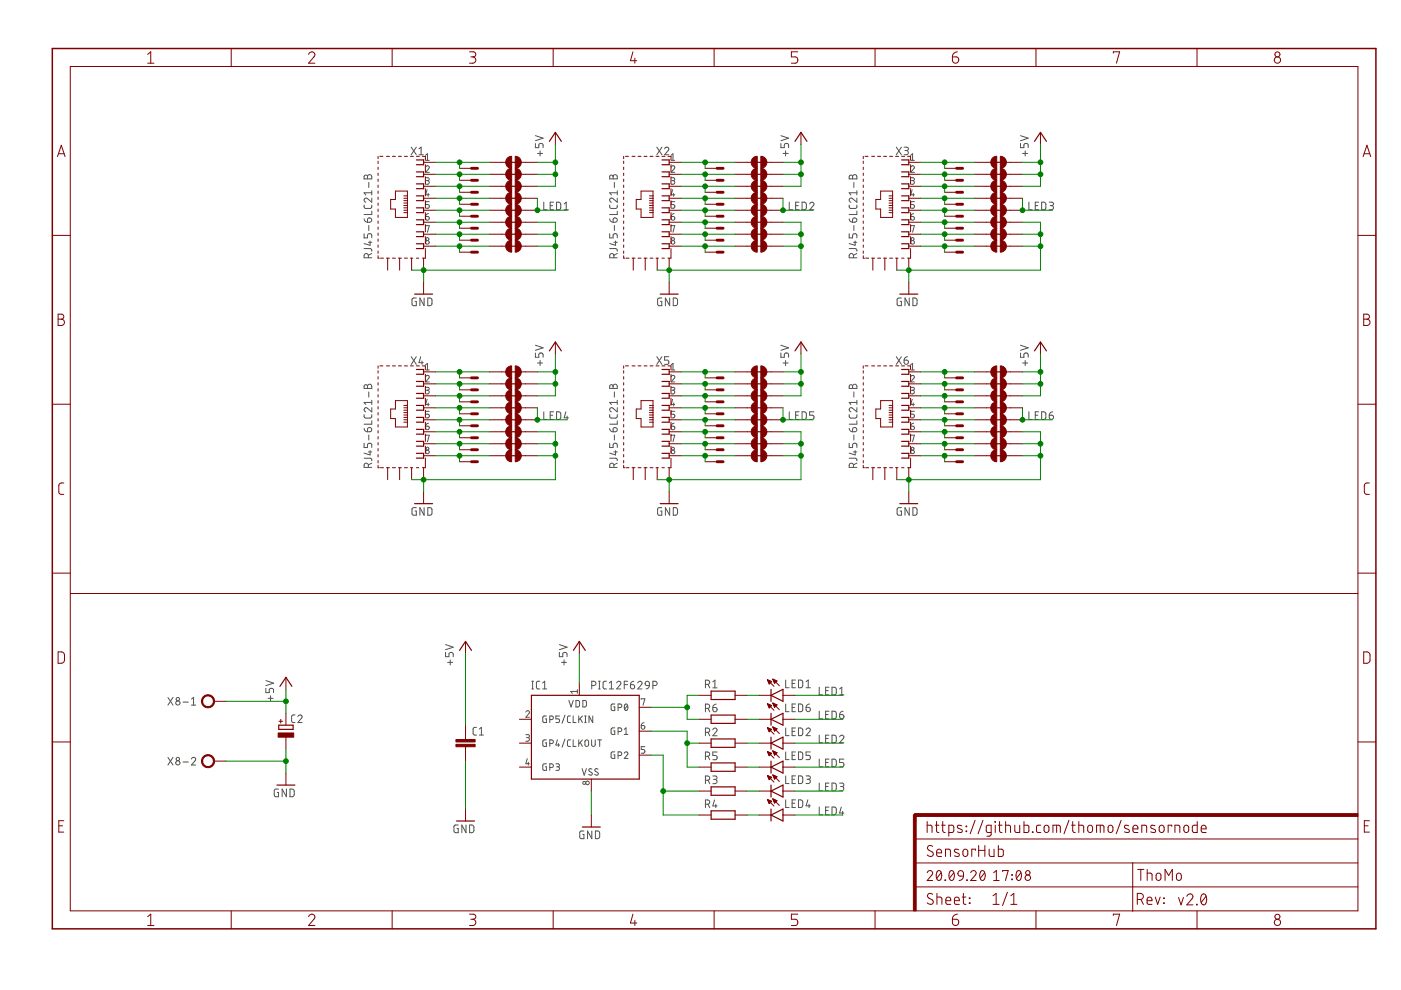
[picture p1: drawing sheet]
<svg xmlns="http://www.w3.org/2000/svg" width="297mm" height="210mm" viewBox="0 0 297 210" stroke-linecap="round" stroke-linejoin="round" font-family="sans-serif">
<g fill="none" stroke="#505050" stroke-width=".21">
<path d="M77.3 37.2l.4-.1 .2 .4a.46 .46 0 0 1 .5-.5 .46 .46 0 0 1 .4 .5v.4h-1.6zM77.9 37.5v.4M78.2 38.7v1.1M87.2 31.2l1.1 1.6M88.3 31.2l-1.1 1.6M88.8 31.6l.5-.4v1.6M88.8 32.8h.9M90.2 35.5a.39 .39 0 0 1 .6-.4 .39 .39 0 0 1 .1 .7l-.7 .7h.8M90.2 37.7h.6l.2 .2-.2 .4h-.4M90.2 32.9l.4-.3v1.4M90.2 34h.8M90.6 38.3a.39 .39 0 0 1 .4 .4 .39 .39 0 0 1-.4 .4h-.4"/>
<path d="M113.5 30.4v.9h.7v-.5a.46 .46 0 0 1 .5-.4 .46 .46 0 0 1 .4 .4v.5M113.5 28.8l1.6 .5-1.6 .5M114 32.5h1M114.5 32v1.1M129.4 37.2l.4-.1 .2 .4a.44 .44 0 0 1 .4-.5 .44 .44 0 0 1 .5 .5v.4h-1.6zM130 37.5v.4M130.3 38.7v1.1M139.3 31.2l1 1.6M140.3 31.2l-1 1.6M140.9 31.6a.44 .44 0 0 1 .6-.4 .44 .44 0 0 1 .2 .7l-.8 .9h.9M142.3 35.5a.38 .38 0 0 1 .6-.3 .38 .38 0 0 1 .1 .6l-.7 .7h.8M142.3 37.7h.6l.2 .2-.2 .4h-.4"/>
<path d="M142.3 34h.8M142.3 32.9l.4-.3v1.4M142.7 38.3a.39 .39 0 0 1 .4 .4 .39 .39 0 0 1-.4 .4h-.4M165.6 30.4v.9h.7v-.5a.47 .47 0 0 1 .4-.4 .47 .47 0 0 1 .5 .4v.5M165.6 28.8l1.6 .5-1.6 .5M166 32.5h1.1M166.6 32v1.1M180.1 37.2l.5-.1 .2 .4a.46 .46 0 0 1 .4-.5 .46 .46 0 0 1 .5 .5v.4h-1.7zM180.8 37.5v.4M181 38.7v1.1M190 31.2l1.1 1.6M191.1 31.2l-1.1 1.6"/>
<path d="M191.7 31.2h.5a.36 .36 0 0 1 .4 .4 .36 .36 0 0 1-.4 .3h-.3M192.2 31.9a.44 .44 0 0 1 .4 .5 .44 .44 0 0 1-.4 .4h-.5M193.1 35.5a.39 .39 0 0 1 .5-.4 .39 .39 0 0 1 .1 .7l-.6 .7h.8M193.1 37.7h.6l.2 .2-.2 .4h-.4M193.1 34h.8M193.1 32.9l.4-.3v1.4M193.5 38.3a.39 .39 0 0 1 .4 .4 .39 .39 0 0 1-.4 .4h-.4M216.4 30.4v.9h.7v-.5a.46 .46 0 0 1 .4-.4 .46 .46 0 0 1 .5 .4v.5M216.4 28.8l1.6 .5-1.6 .5M216.8 32.5h1.1M217.4 32v1.1M77.2 52.7h1.4l.2 .2v.4"/>
<path d="M77.2 49.6v.8h.7v-.5a.46 .46 0 0 1 .5-.4 .46 .46 0 0 1 .4 .4v.5M77.2 46.4l.1 .4 .6 .3M77.2 43.5v.5l.4 .2h1l.2-.2v-.5M78 46.3a.47 .47 0 0 1 .8 .2 .47 .47 0 0 1-.4 .6h-.5zM78.1 54.7v-.5a.46 .46 0 0 0-.5-.5 .46 .46 0 0 0-.4 .5v.5h1.6M78.1 51.4h.7M78.2 47.8v1.1M78.5 51.1v.9l-1.3-.4M78.8 42v.9l-.9-.8a.44 .44 0 0 0-.7 .2 .44 .44 0 0 0 .4 .6M78.8 53.7l-.7 .4M78.8 40.4v.9M78.8 44.8v.7h-1.6"/>
<path d="M78.8 40.9h-1.6l.4 .4M90.2 45.9h.5a.39 .39 0 0 1 .3 .4 .39 .39 0 0 1-.4 .4 .39 .39 0 0 1-.4-.4zM90.2 48v-.2h.8l-.4 1.4M90.6 40.2l-.4 1.1h.8M90.8 41v.6M90.8 45.3l-.4 .3-.2 .3M91 42.8h-.8v.6h.5a.4 .4 0 0 1 .3 .4 .4 .4 0 0 1-.3 .4h-.5M115.3 42.9v1.6h.7M116.6 43.6h.6M117.4 42.9h-.8v1.6h.8M118 42.9h.6l.3 .3v1l-.3 .3h-.6zM119.6 44.5h.9"/>
<path d="M119.6 43.2l.5-.3v1.6M129.3 52.7h1.4l.2 .6M129.3 49.6v.8h.7v-.5a.45 .45 0 0 1 .4-.4 .45 .45 0 0 1 .5 .4v.5M129.3 46.4l.1 .4 .6 .3M129.3 43.5v.5l.3 .2h1.1l.2-.2v-.5M130.1 46.3a.47 .47 0 0 1 .7 .2 .47 .47 0 0 1-.4 .6h-.4zM130.2 54.7v-.5a.44 .44 0 0 0-.5-.5 .44 .44 0 0 0-.4 .5v.5h1.6M130.2 51.4h.7M130.3 47.8v1.1M130.5 51.1v.9l-1.2-.4M130.9 42v.9l-.9-.8a.44 .44 0 0 0-.7 .2 .44 .44 0 0 0 .3 .6M130.9 44.8v.7h-1.6"/>
<path d="M130.9 40.9h-1.6l.3 .4M130.9 53.7l-.7 .4M130.9 40.4v.9M142.3 45.9h.5a.39 .39 0 0 1 .3 .4 .39 .39 0 0 1-.4 .4 .39 .39 0 0 1-.4-.4zM142.3 48v-.2h.8l-.4 1.4M142.6 40.2l-.3 1.1h.8M142.8 41v.6M142.9 45.3l-.5 .3-.1 .3M143.1 42.8h-.8v.6h.5a.4 .4 0 0 1 .3 .4 .4 .4 0 0 1-.3 .4h-.5M167.3 42.9v1.6h.8M168.7 43.6h.5M169.4 42.9h-.7v1.6h.7"/>
<path d="M170.1 42.9h.6l.2 .3 .1 .8-.3 .5h-.6zM171.7 43.2a.45 .45 0 0 1 .6-.3 .45 .45 0 0 1 .1 .7l-.7 .9h.9M180 52.7h1.4l.3 .2v.4M180 49.6v.8h.8v-.5a.46 .46 0 0 1 .4-.4 .46 .46 0 0 1 .5 .4v.5M180 46.4l.2 .4 .6 .3M180 43.5l.1 .5 .3 .2h1l.3-.2v-.5M180.9 46.3a.47 .47 0 0 1 .7 .2 .47 .47 0 0 1-.4 .6h-.4zM181 54.7v-.5a.46 .46 0 0 0-.5-.5 .46 .46 0 0 0-.5 .5v.5h1.7M181 51.4h.7M181 47.8v1.1M181.3 51.1v.9l-1.3-.4M181.7 42v.9l-.9-.8a.44 .44 0 0 0-.7 .2 .44 .44 0 0 0 .3 .6"/>
<path d="M181.7 44.8v.7h-1.7M181.7 40.9h-1.7l.4 .4M181.7 53.7l-.7 .4M181.7 40.4v.9M193.1 45.9h.4a.4 .4 0 0 1 .4 .4 .4 .4 0 0 1-.4 .4 .4 .4 0 0 1-.4-.4zM193.1 48v-.2h.8l-.4 1.4M193.4 40.2l-.3 1.1h.8M193.6 41v.6M193.7 45.3l-.4 .1-.2 .5M193.9 42.8h-.8v.6h.4a.4 .4 0 0 1 .4 .4 .4 .4 0 0 1-.4 .4h-.4M218.1 42.9v1.6h.8M219.5 43.6h.5"/>
<path d="M220.2 42.9h-.7v1.6h.7M220.9 42.9h.6l.2 .3v1l-.2 .3h-.6zM222.5 42.9h.5a.37 .37 0 0 1 .4 .3 .37 .37 0 0 1-.4 .4h-.3M222.9 43.6a.44 .44 0 0 1 .5 .4 .44 .44 0 0 1-.5 .5h-.4M87.2 75.6l1.1 1.7M88.3 63.2h-.6l-.3 .2v1.1l.2 .3h.7v-.9h-.3M88.3 75.6l-1.1 1.7M89.2 75.6l-.4 1.3h.9M89.5 76.5v.8M89.9 63.2v1.6l-.9-1.6v1.6M90.2 79.9a.38 .38 0 0 1 .6-.3 .38 .38 0 0 1 .1 .6l-.7 .8h.8M90.2 77.3l.4-.3v1.4"/>
<path d="M90.2 78.4h.8M90.7 63.2h.6l.3 .3v1l-.3 .3h-.6zM113.5 74.8v1h.7v-.6a.46 .46 0 0 1 .5-.4 .46 .46 0 0 1 .4 .4v.6M113.5 73.2l1.6 .5-1.6 .6M114 77h1M114.5 76.4v1.1M139.3 75.6l1 1.7M140.3 63.2h-.5l-.4 .2v1.1l.2 .3h.7v-.9h-.3M140.3 75.6l-1 1.7M141.8 75.6h-.9v.7h.5a.46 .46 0 0 1 .4 .5 .46 .46 0 0 1-.4 .5h-.5M142 63.2v1.6l-.9-1.6v1.6M142.3 79.9a.38 .38 0 0 1 .5-.3 .38 .38 0 0 1 .2 .6l-.7 .8h.8"/>
<path d="M142.3 77.3l.4-.3v1.4M142.3 78.4h.8M142.7 63.2h.7l.2 .3 .1 .9-.3 .4h-.7zM165.6 74.8v1h.7v-.6a.47 .47 0 0 1 .4-.4 .47 .47 0 0 1 .5 .4v.6M165.6 73.2l1.6 .5-1.6 .6M166 77h1.1M166.6 76.4v1.1M190 75.6l1.1 1.7M191.1 63.2h-.5l-.4 .2v1.1l.2 .3h.7v-.9h-.3M191.1 75.6l-1.1 1.7M191.7 76.3h.5a.45 .45 0 0 1 .4 .6 .45 .45 0 0 1-.5 .3 .45 .45 0 0 1-.4-.4zM192.4 75.6l-.4 .2-.3 .5"/>
<path d="M192.8 63.2v1.6l-.9-1.6v1.6M193.1 79.9a.38 .38 0 0 1 .5-.3 .38 .38 0 0 1 .1 .6l-.6 .8h.8M193.1 77.3l.4-.3v1.4M193.1 78.4h.8M193.5 63.2h.7l.2 .3v1l-.2 .3h-.7zM216.4 74.8v1h.7v-.6a.46 .46 0 0 1 .4-.4 .46 .46 0 0 1 .5 .4v.6M216.4 73.2l1.6 .5-1.6 .6M216.8 77h1.1M217.4 76.4v1.1M77.2 97.2h1.4l.2 .2v.3M77.2 94v.9h.7v-.6a.46 .46 0 0 1 .5-.3 .46 .46 0 0 1 .4 .3v.6M77.2 90.8l.3 .6 .4 .1"/>
<path d="M77.2 87.9v.5l.4 .2 1.1-.1 .1-.6M77.3 81.7l.4-.1 .2 .3a.46 .46 0 0 1 .5-.5 .46 .46 0 0 1 .4 .5v.5h-1.6zM77.9 81.9v.5M78 90.8a.46 .46 0 0 1 .8 .1 .46 .46 0 0 1-.4 .6h-.5zM78.1 99.1v-.5a.46 .46 0 0 0-.5-.4 .46 .46 0 0 0-.4 .4v.5h1.6M78.1 95.8h.7M78.2 83.1v1.1M78.2 92.2v1.1M78.5 95.5v1l-1.3-.4M78.8 86.4v.9l-.9-.7a.44 .44 0 0 0-.7 .1 .44 .44 0 0 0 .4 .6M78.8 84.9v.9M78.8 89.2v.7h-1.6"/>
<path d="M78.8 98.2l-.7 .4M78.8 85.3h-1.6l.4 .5M90.2 82.1h.6l.2 .3-.2 .3h-.4M90.2 90.4h.5a.39 .39 0 0 1 .3 .4 .39 .39 0 0 1-.4 .3 .39 .39 0 0 1-.4-.4zM90.2 92.4v-.1h.8l-.4 1.4M90.6 84.7l-.4 1h.8M90.6 82.7a.39 .39 0 0 1 .4 .4 .39 .39 0 0 1-.4 .4h-.4M90.8 85.4v.7M90.8 89.7l-.3 .2-.3 .5M91 87.2h-.8v.6h.5a.4 .4 0 0 1 .3 .4 .4 .4 0 0 1-.3 .4h-.5M115.3 87.3v1.6h.7M116.6 88h.6"/>
<path d="M117.4 87.3h-.8v1.6h.8M118 87.3l.6 .1 .3 .2v1.1l-.3 .2h-.6zM120 87.3l-.4 1.3h.9M120.2 88.2v.7M129.3 97.2h1.4l.2 .5M129.3 94v.9h.7v-.6a.45 .45 0 0 1 .4-.3 .45 .45 0 0 1 .5 .3v.6M129.3 90.8l.3 .6 .4 .1M129.3 87.9v.5l.3 .2h1.1l.2-.2v-.5M129.4 81.7l.4-.1 .2 .3a.44 .44 0 0 1 .4-.5 .44 .44 0 0 1 .5 .5v.5h-1.6zM130 81.9v.5M130.1 90.8a.46 .46 0 0 1 .7 .1 .46 .46 0 0 1-.4 .6h-.4zM130.2 99.1v-.5a.44 .44 0 0 0-.5-.4 .44 .44 0 0 0-.4 .4v.5h1.6"/>
<path d="M130.2 95.8h.7M130.3 83.1v1.1M130.3 92.2v1.1M130.5 95.5v1l-1.2-.4M130.9 86.4v.9l-.9-.7a.44 .44 0 0 0-.7 .1 .44 .44 0 0 0 .3 .6M130.9 84.9v.9M130.9 89.2v.7h-1.6M130.9 85.3h-1.6l.3 .5M130.9 98.2l-.7 .4M142.3 82.1h.6l.2 .3-.2 .3h-.4M142.3 90.4h.5a.39 .39 0 0 1 .3 .4 .39 .39 0 0 1-.4 .3 .39 .39 0 0 1-.4-.4zM142.3 92.4v-.1h.8l-.4 1.4"/>
<path d="M142.6 84.7l-.3 1h.8M142.7 82.7a.39 .39 0 0 1 .4 .4 .39 .39 0 0 1-.4 .4h-.4M142.8 85.4v.7M142.9 89.7l-.5 .3-.1 .4M143.1 87.2h-.8v.6h.5a.4 .4 0 0 1 .3 .4 .4 .4 0 0 1-.3 .4h-.5M167.3 87.3v1.6h.8M168.7 88h.5M169.4 87.3h-.7v1.6h.7M170.1 87.3l.6 .1 .2 .2 .1 .9-.3 .4h-.6zM172.6 87.3h-.9v.7h.5a.46 .46 0 0 1 .4 .5 .46 .46 0 0 1-.4 .4h-.5M180 97.2h1.4l.3 .2v.3M180 94v.9h.8v-.6a.46 .46 0 0 1 .4-.3 .46 .46 0 0 1 .5 .3v.6"/>
<path d="M180 90.8l.3 .6 .5 .1M180 87.9l.1 .5 .3 .2 1.2-.1 .1-.6M180.1 81.7l.5-.1 .2 .3a.46 .46 0 0 1 .4-.5 .46 .46 0 0 1 .5 .5v.5h-1.7zM180.8 81.9v.5M180.9 90.8a.46 .46 0 0 1 .7 .1 .46 .46 0 0 1-.4 .6h-.4zM181 99.1v-.5a.46 .46 0 0 0-.5-.4 .46 .46 0 0 0-.5 .4v.5h1.7M181 95.8h.7M181 83.1v1.1M181 92.2v1.1M181.3 95.5v1l-1.3-.4M181.7 86.4v.9l-.9-.7a.44 .44 0 0 0-.7 .1 .44 .44 0 0 0 .3 .6M181.7 84.9v.9"/>
<path d="M181.7 89.2v.7h-1.7M181.7 85.3h-1.7l.4 .5M181.7 98.2l-.7 .4M193.1 82.1h.6l.2 .3-.2 .3h-.4M193.1 90.4h.4a.39 .39 0 0 1 .4 .4 .39 .39 0 0 1-.5 .3 .39 .39 0 0 1-.3-.4zM193.1 92.4v-.1h.8l-.4 1.4M193.4 84.7l-.3 1h.8M193.5 82.7a.39 .39 0 0 1 .4 .4 .39 .39 0 0 1-.4 .4h-.4M193.6 85.4v.7M193.7 89.7l-.4 .2-.2 .5M193.9 87.2h-.8v.6h.4a.4 .4 0 0 1 .4 .4 .4 .4 0 0 1-.4 .4h-.4M218.1 87.3v1.6h.8"/>
<path d="M219.5 88h.5M220.2 87.3h-.7v1.6h.7M220.9 87.3l.6 .1 .2 .2v1.1l-.2 .2h-.6zM222.5 88h.5a.45 .45 0 0 1 .4 .5 .45 .45 0 0 1-.5 .4 .45 .45 0 0 1-.4-.4zM223.2 87.3l-.4 .1-.3 .6M88.3 107.6l-.7 .1-.2 .1v1.2l.2 .2h.7v-.8h-.3M89.9 107.6v1.6l-.9-1.6v1.6M90.7 107.6l.6 .1 .3 .2v1.1l-.3 .2h-.6zM140.3 107.6l-.7 .1-.2 .1v1.1l.2 .3h.7v-.8h-.3M142 107.6v1.6l-.9-1.6v1.6M142.7 107.6l.7 .1 .2 .2 .1 .9-.3 .4h-.7zM191.1 107.6l-.7 .1-.2 .1v1.2l.2 .2h.7v-.8h-.3"/>
<path d="M192.8 107.6v1.6l-.9-1.6v1.6M193.5 107.6l.7 .1 .2 .2v1.1l-.2 .2h-.7zM94.5 138.3v.9h.7v-.5a.46 .46 0 0 1 .4-.4 .46 .46 0 0 1 .5 .4v.5M94.5 136.7l1.6 .5-1.6 .6M95.5 139.9v1.1M118.6 138.3v.9h.7v-.5a.46 .46 0 0 1 .5-.4 .46 .46 0 0 1 .4 .4v.5M118.6 136.7l1.6 .5-1.6 .6M119.6 139.9v1.1M35.6 147.9l1.1 1.6M36.7 147.9l-1.1 1.6M38.8 148.9h1.1M40.6 148.2l.4-.3v1.6"/>
<path d="M40.6 149.5h.9M56.4 145.9v1h.7v-.6a.46 .46 0 0 1 .4-.4 .46 .46 0 0 1 .5 .4v.6M56.4 144.3l1.6 .5-1.6 .6M56.8 148.1h1.1M57.4 147.5v1.1M62.5 151.6l-.6 .1-.1 .2 .1 1.1 .2 .2h.4M63.1 151.9a.44 .44 0 0 1 .7-.3 .44 .44 0 0 1 .1 .7l-.8 .9h1M94.9 140.4h1.1M101 154.2h-.5l-.2 .4v1l.2 .2 .5 .1M101.6 155.9h.9M101.6 154.6l.5-.4v1.7M111.5 151a.38 .38 0 0 1 .5-.3 .38 .38 0 0 1 .1 .6l-.6 .8h.7"/>
<path d="M111.5 155.8h.6l.1 .2-.1 .4h-.5M111.9 156.4a.39 .39 0 0 1 .3 .4 .39 .39 0 0 1-.3 .4h-.4M112.8 144.4h.3M112.8 146.1h.3M112.9 144.4v1.7M114.4 144.4l-.5 .1-.2 .3v1l.2 .2 .5 .1M115 146.1h.9M115 144.8l.5-.4v1.7M115.8 151.8h-.5l-.2 .2v1l.3 .2h.4v-.8h-.2M115.8 156.9h-.4l-.3 .2v.9l.2 .2 .5 .1v-.8h-.2M116.6 152.6h.3a.38 .38 0 0 0 .4-.4 .38 .38 0 0 0-.4-.4h-.3v1.4M116.6 157.6h.3a.39 .39 0 0 0 .4-.3 .39 .39 0 0 0-.4-.4h-.3v1.4"/>
<path d="M118.2 156.9l-.3 1.1h.7M118.4 157.6v.7M118.6 151.8h-.7v.6h.4a.4 .4 0 0 1 .3 .4 .4 .4 0 0 1-.3 .4h-.4M119 140.4h1.1M119.8 151.6l-.6 1.8M119.8 156.7l-.6 1.7M120.6 148.5l.5 1.4 .4-1.4M120.9 151.8h-.4l-.2 .3v.9l.6 .2M120.9 156.9h-.4l-.2 .3v.9l.2 .1 .4 .1M121.5 151.8v1.4h.6M121.5 156.9v1.4h.6M122.1 148.5h.5l.3 .2v.9l-.3 .3h-.5z"/>
<path d="M122.4 146.6h-1.4l.3 .4M122.4 146.2v.8M122.7 151.8v1.4M122.7 156.9v1.4M123 152.3l.5 .9M123 157.4l.5 .9M123.5 151.8l-.8 .9M123.5 156.9l-.8 .8M123.6 148.5h.5l.2 .2v.9l-.2 .3h-.5zM124 153.2h.3M124 151.8h.3M124.1 157l.3-.1 .3 .1 .1 .9a.39 .39 0 0 1-.4 .4 .39 .39 0 0 1-.4-.4z"/>
<path d="M124.1 151.8v1.4M125.4 156.9v1a.38 .38 0 0 0 .4 .4 .38 .38 0 0 0 .4-.4v-1M125.5 145.4h.4a.46 .46 0 0 0 .4-.5 .46 .46 0 0 0-.4-.5h-.4v1.7M125.7 151.8v1.4l-.8-1.4v1.4M126.7 156.9h.8M126.9 144.4h.4M126.9 146.1h.4M127.1 144.4v1.7M127.1 156.9v1.4M128.6 144.4l-.6 .1-.1 .3v1l.2 .2 .5 .1M129.2 146.1h.9M129.2 144.8l.4-.4v1.7"/>
<path d="M130.3 149.3h-.5l-.2 .3 .1 1 .6 .1v-.8h-.2M130.3 159.4h-.4l-.3 .2v.9l.2 .3h.5v-.8h-.2M130.3 154.3h-.4l-.3 .2v.9l.2 .3h.5v-.7h-.2M130.7 144.8a.44 .44 0 0 1 .7-.3 .44 .44 0 0 1 .1 .7l-.8 .9h.9M131 150h.4a.38 .38 0 0 0 .4-.4 .38 .38 0 0 0-.4-.3h-.4v1.4M131 155.1h.4a.39 .39 0 0 0 .4-.4 .39 .39 0 0 0-.4-.4h-.4v1.4M132.4 159.7a.38 .38 0 0 1 .5-.3 .38 .38 0 0 1 .1 .6l-.6 .8h.7M132.4 145.2h.7M132.4 155.7h.7M132.4 154.6l.3-.3v1.4M132.5 149.4l.1-.1a.69 .69 0 0 1 .5 .7 .69 .69 0 0 1-.5 .6l-.2-.4zM133.1 149.6l-.7 .7"/>
<path d="M133.1 144.4h-.7v1.7M133.7 145.2h.5a.45 .45 0 0 1 .4 .5 .45 .45 0 0 1-.5 .4 .45 .45 0 0 1-.4-.5zM134.4 144.4l-.6 .3-.1 .5M135.2 144.8a.45 .45 0 0 1 .6-.3 .45 .45 0 0 1 .2 .7l-.8 .9h.9M136 153.8h.4a.39 .39 0 0 1 .3 .5 .39 .39 0 0 1-.4 .3 .39 .39 0 0 1-.3-.4zM136 148.3v-.2h.7l-.4 1.4M136.6 153.2l-.4 .1-.2 .5M136.7 158.3h-.7v.6h.4a.4 .4 0 0 1 .3 .4 .4 .4 0 0 1-.3 .4h-.4M136.9 144.6l.3-.2 .4 .2 .1 .8-.8-.2-.1-.3zM137.7 145.4l-.2 .4-.5 .3M138.4 145.4h.5a.46 .46 0 0 0 .4-.5 .46 .46 0 0 0-.4-.5h-.5v1.7M149.6 145.1h.4a.46 .46 0 0 0 .5-.4 .46 .46 0 0 0-.5-.5h-.4v1.6"/>
<path d="M149.6 155.3h.4a.46 .46 0 0 0 .5-.5 .46 .46 0 0 0-.5-.4h-.4v1.6M149.6 150.2h.4a.46 .46 0 0 0 .5-.5 .46 .46 0 0 0-.5-.4h-.4v1.6M150.1 145.1l.4 .7M150.1 155.3l.4 .7M150.1 150.2l.4 .7M151.1 154.7a.44 .44 0 0 1 .7-.3 .44 .44 0 0 1 .1 .7l-.8 .9h.9M151.1 150h.6a.45 .45 0 0 1 .3 .5 .45 .45 0 0 1-.4 .4 .45 .45 0 0 1-.5-.4zM151.1 144.6l.5-.4v1.6M151.1 145.8h.9M151.8 149.3l-.5 .3-.2 .4M152 159.4h-.9v.8h.6a.46 .46 0 0 1 .4 .4 .46 .46 0 0 1-.4 .5h-.6M166.6 144.2v1.6h.7"/>
<path d="M166.6 154.3v1.7h.7M166.6 159.4v1.7h.7M166.6 149.3v1.6h.7M167.9 150h.6M167.9 155.1h.6M167.9 144.9h.6M168.7 144.2h-.8v1.6h.8M168.7 154.3h-.8v1.7h.8M168.7 159.4h-.8v1.7h.8M168.7 149.3h-.8v1.6h.8M169.3 144.2h.6l.3 .3v.9l-.3 .4h-.6zM169.3 154.3l.6 .1 .3 .2v.9l-.3 .4-.6 .1z"/>
<path d="M169.3 149.3h.6l.3 .2v1l-.3 .4h-.6zM169.3 159.4l.6 .1 .3 .2v.9l-.3 .4-.6 .1zM170.9 154.7a.45 .45 0 0 1 .6-.3 .45 .45 0 0 1 .2 .7l-.8 .9h.9M170.9 150h.5a.46 .46 0 0 1 .4 .5 .46 .46 0 0 1-.5 .4 .46 .46 0 0 1-.4-.4zM170.9 145.8h.9M170.9 144.5l.5-.3v1.6M171.6 149.3l-.6 .3-.1 .4M171.8 159.4h-.9v.7h.5a.46 .46 0 0 1 .4 .5 .46 .46 0 0 1-.4 .5h-.5M173.7 150.8v1.6h.7M173.7 155.9v1.6h.7M173.7 145.7v1.6h.7M175 146.4h.6"/>
<path d="M175 156.6h.6M175 151.5h.6M175.8 150.8h-.8v1.6h.8M175.8 155.9h-.8v1.6h.8M175.8 145.7h-.8v1.6h.8M176.4 145.7l.6 .1 .3 .2v.9l-.3 .4h-.6zM176.4 155.9h.6l.3 .2v1l-.3 .4h-.6zM176.4 150.8h.6l.3 .3v.9l-.3 .4h-.6zM178 156.2a.45 .45 0 0 1 .6-.3 .45 .45 0 0 1 .2 .7l-.8 .9h.9M178 151.5h.6a.45 .45 0 0 1 .3 .5 .45 .45 0 0 1-.5 .4 .45 .45 0 0 1-.4-.4zM178 147.3h.9M178 146.1l.5-.4v1.6"/>
<path d="M178.8 150.8l-.5 .1-.3 .6M35.6 160.6l1.1 1.6M36.7 160.6l-1.1 1.6M38.8 161.6h1.1M40.6 160.9a.44 .44 0 0 1 .6-.3 .44 .44 0 0 1 .2 .7l-.8 .9h.9M59.1 167.3h-.7l-.2 .2 .1 1.3 .8 .1v-.9h-.3M60.7 167.3v1.6l-.9-1.6v1.6M61.5 167.3h.6l.3 .3v1.1l-.3 .2h-.6zM97.2 174.9h-.7l-.2 .2-.1 1.1 .3 .3 .7 .1v-1h-.3M98.8 174.9v1.7l-.9-1.7v1.7M99.6 174.9h.6l.2 .3 .1 .9-.3 .4-.6 .1zM111.8 160.8l-.3 1.1h.7"/>
<path d="M112 161.6v.6M115.8 161.9h-.4l-.3 .2v.9l.2 .3h.5v-.7h-.2M116.6 162.7h.3a.39 .39 0 0 0 .4-.4 .39 .39 0 0 0-.4-.4h-.3v1.4M117.9 161.9l.5 .1 .2 .2-.2 .3-.4 .1M118.2 162.6a.38 .38 0 0 1 .4 .4 .38 .38 0 0 1-.4 .3h-.3M123.4 163l.5 1.4 .4-1.4M123.8 176.2h-.7l-.2 .2v1.1l.2 .3h.7v-.9h-.3M125.5 176.2v1.6l-.9-1.6v1.6M125.5 163.1a.35 .35 0 0 0-.5-.1 .35 .35 0 0 0 0 .6l.4 .2a.35 .35 0 0 1 .1 .5 .35 .35 0 0 1-.6 0l-.1-.1M126.2 176.2h.7l.2 .3v.9l-.2 .4h-.7zM126.8 163.1l-.5-.1-.2 .3 .6 .5a.35 .35 0 0 1 0 .5 .35 .35 0 0 1-.5 0l-.1-.1M131 160.2h.4a.39 .39 0 0 0 .4-.4 .39 .39 0 0 0-.4-.4h-.4v1.4"/>
<path d="M149.6 165.4h.4a.46 .46 0 0 0 .5-.4 .46 .46 0 0 0-.5-.5h-.4v1.7M149.6 160.4h.4a.46 .46 0 0 0 .5-.5 .46 .46 0 0 0-.5-.5h-.4v1.7M149.6 170.5h.4a.46 .46 0 0 0 .5-.4 .46 .46 0 0 0-.5-.5h-.4v1.6M150.1 165.4l.4 .8M150.1 160.4l.4 .7M150.1 170.5l.4 .7M151.1 164.5h.6a.36 .36 0 0 1 .3 .4 .36 .36 0 0 1-.3 .3h-.4M151.5 169.6l-.4 1.3h.9M151.6 165.2a.46 .46 0 0 1 .4 .5 .46 .46 0 0 1-.4 .5h-.5M151.8 170.5v.7M166.6 164.5v1.6h.7M166.6 169.6v1.6h.7"/>
<path d="M167.9 165.2h.6M167.9 160.1h.6M167.9 170.3h.6M168.7 164.5h-.8v1.6h.8M168.7 169.6h-.8v1.6h.8M169.3 164.5h.6l.3 .3v.9l-.3 .4h-.6zM169.3 169.6h.6l.3 .3v.9l-.3 .4h-.6zM170.9 164.5h.5a.36 .36 0 0 1 .4 .4 .36 .36 0 0 1-.4 .3h-.3M171.3 169.6l-.4 1.3h.9M171.4 165.2a.46 .46 0 0 1 .4 .5 .46 .46 0 0 1-.4 .4h-.5M171.5 170.5v.7M173.7 161v1.6h.7"/>
<path d="M173.7 166v1.7h.7M173.7 171.1v1.6h.7M175 171.8h.6M175 161.7h.6M175 166.8h.6M175.8 161h-.8v1.6h.8M175.8 166h-.8v1.7h.8M175.8 171.1h-.8v1.6h.8M176.4 171.1h.6l.3 .3v.9l-.3 .4h-.6zM176.4 161h.6l.3 .2v.9l-.3 .4-.6 .1zM176.4 166l.6 .1 .3 .2v.9l-.3 .4-.6 .1zM178 166h.6a.36 .36 0 0 1 .3 .4 .36 .36 0 0 1-.3 .4h-.4"/>
<path d="M178.4 171.1l-.4 1.3h.9M178.5 166.8a.46 .46 0 0 1 .4 .4 .46 .46 0 0 1-.4 .5h-.5M178.6 172v.7M178.9 161h-.9v.7h.6a.46 .46 0 0 1 .3 .4 .46 .46 0 0 1-.3 .5h-.6"/>
<circle cx="90.6" cy="50.7" r=".31"/>
<circle cx="90.6" cy="51.4" r=".39"/>
<circle cx="142.7" cy="51.4" r=".39"/>
<circle cx="142.7" cy="50.7" r=".31"/>
<circle cx="193.5" cy="50.7" r=".31"/>
<circle cx="193.5" cy="51.4" r=".39"/>
<circle cx="90.6" cy="95.1" r=".31"/>
<circle cx="90.6" cy="95.8" r=".39"/>
<circle cx="142.7" cy="95.8" r=".39"/>
<circle cx="142.7" cy="95.1" r=".31"/>
<circle cx="193.5" cy="95.1" r=".31"/>
<circle cx="193.5" cy="95.8" r=".39"/>
<circle cx="37.7" cy="148.2" r=".36"/>
<circle cx="37.7" cy="149.1" r=".46"/>
<circle cx="37.7" cy="160.9" r=".36"/>
<circle cx="37.7" cy="161.8" r=".46"/>
<circle cx="123.9" cy="166" r=".31"/>
<circle cx="124.6" cy="166" r=".39"/>
</g>
<g fill="none" stroke="#800000" stroke-width=".21">
<path d="M14.9 14.1h273v179h-273zM31.3 11.5l.7-.5v2.4M31.3 13.4h1.3M49 10.3v3.8M65.4 11.5a.65 .65 0 0 1 .9-.5 .65 .65 0 0 1 .2 1.1l-1.1 1.3h1.4M83.1 10.3v3.8M99.5 11h.9a.54 .54 0 0 1 .5 .5 .54 .54 0 0 1-.5 .6h-.6M100.2 12.1a.67 .67 0 0 1 .7 .6 .67 .67 0 0 1-.7 .7h-.7M117.3 10.3v3.8M134.2 11l-.5 1.9h1.3M134.6 12.3v1.1M151.4 10.3v3.8"/>
<path d="M169.1 11h-1.3v1.1h.8a.68 .68 0 0 1 .6 .6 .68 .68 0 0 1-.6 .7h-.8M185.5 10.3v3.8M201.9 12.1h.8a.67 .67 0 0 1 .6 .7 .67 .67 0 0 1-.7 .6 .67 .67 0 0 1-.7-.7zM203 11l-.8 .3-.3 .8M219.6 10.3v3.8M236.1 11.3v-.3h1.3l-.7 2.4M253.8 10.3v3.8M12.2 33.2l.8-2.4 .8 2.4M12.4 32.6h1.2M80.2 33.1v.6M80.2 34.2v.5M80.2 35.4v.5"/>
<path d="M80.2 36.7v.5M80.2 38v.5M80.2 39.2v.6M80.5 33.1h.7M81.9 33.1h.7M83.2 33.1h.6M84.5 33.1h.6M85.7 33.1h.7M87 33.1h.7M88.3 33.1h.6M89.6 33.1h.6v.8M89.8 34.4h2.6"/>
<path d="M89.8 37h2.6M89.8 39.5h2.6M90.2 34.9v1.5M90.2 37.5v1.5M97.4 35.7h2.6M97.4 38.2h2.6M103.8 34.4h3.4M103.8 37h3.4M103.8 39.5h3.4M110.5 34.4h3.4M110.5 37h3.4M110.5 39.5h3.4"/>
<path d="M117.8 28.1v2.5M132.2 33.1v.6M132.2 34.2v.5M132.2 35.4v.5M132.2 36.7v.5M132.2 38v.5M132.2 39.2v.6M132.6 33.1h.6M134 33.1h.6M135.3 33.1h.6M136.5 33.1h.7M137.8 33.1h.7"/>
<path d="M139.1 33.1h.6M140.4 33.1h.6M141.6 33.1h.7v.8M141.9 34.4h2.5M141.9 37h2.5M141.9 39.5h2.5M142.3 34.9v1.5M142.3 37.5v1.5M149.5 35.7h2.5M149.5 38.2h2.5M155.9 34.4h3.4M155.9 37h3.4"/>
<path d="M155.9 39.5h3.4M162.6 34.4h3.4M162.6 37h3.4M162.6 39.5h3.4M169.8 28.1v2.5M183 33.1v.6M183 34.2v.5M183 35.4v.5M183 36.7v.5M183 38v.5M183 39.2v.6M183.4 33.1h.6"/>
<path d="M184.8 33.1h.6M186.1 33.1h.6M187.3 33.1h.7M188.6 33.1h.7M189.9 33.1h.6M191.2 33.1h.6M192.4 33.1h.7v.8M192.7 34.4h2.5M192.7 37h2.5M192.7 39.5h2.5M193.1 34.9v1.5M193.1 37.5v1.5"/>
<path d="M200.3 35.7h2.5M200.3 38.2h2.5M206.6 34.4h3.5M206.6 37h3.5M206.6 39.5h3.5M213.4 34.4h3.4M213.4 37h3.4M213.4 39.5h3.4M220.6 28.1v2.5M289 33.2l.8-2.4 .8 2.4M289.2 32.6h1.2M11.1 49.9h3.8"/>
<path d="M80.2 54.2v.5h.2M80.2 40.5v.5M80.2 41.8v.5M80.2 43.1v.5M80.2 44.3v.5M80.2 45.6v.5M80.2 46.9v.5M80.2 48.1v.5M80.2 49.4v.5M80.2 50.7v.5M80.2 51.9v.6M80.2 53.2v.5"/>
<path d="M80.7 54.7h.6M81.9 54.7h.7M82.2 54.7v2.6M83.2 54.7h.6M83.8 40.5h2.6v5.6h-2.6v-1.8h-1v-2h1zM84.5 54.7h.6M84.7 54.7v2.6M85.6 41.5h.8M85.6 42h.8M85.6 42.5h.8M85.6 43.1h.8M85.6 43.6h.8"/>
<path d="M85.6 44.1h.8M85.6 44.6h.8M85.6 45.1h.8M85.7 54.7h.7M87 54.7h.5M87.3 54.7v2.6M88.3 54.7h.5M89.8 42h2.6M89.8 44.6h2.6M89.8 54.7v2.6M89.8 59.8v2.6M89.8 47.1h2.6"/>
<path d="M89.8 49.7h2.6M89.8 52.2h2.6M90.2 52.7v2h-.6M90.2 40v1.5M90.2 42.5v1.6M90.2 45.1v1.5M90.2 47.6v1.5M90.2 50.2v1.5M97.4 40.8h2.6M97.4 43.3h2.6M97.4 45.8h2.6M97.4 48.4h2.6"/>
<path d="M97.4 50.9h2.6M97.4 53.5h2.6M103.8 42h3.4M103.8 44.6h3.4M103.8 47.1h3.4M103.8 49.7h3.4M103.8 52.2h3.4M110.5 42h3.4M110.5 44.6h3.4M110.5 47.1h3.4M110.5 49.7h3.4M110.5 52.2h3.4"/>
<path d="M132.2 54.2v.5h.3M132.2 40.5v.5M132.2 41.8v.5M132.2 43.1v.5M132.2 44.3v.5M132.2 45.6v.5M132.2 46.9v.5M132.2 48.1v.5M132.2 49.4v.5M132.2 50.7v.5M132.2 51.9v.6M132.2 53.2v.5"/>
<path d="M132.7 54.7h.7M134 54.7h.6M134.3 54.7v2.6M135.3 54.7h.6M135.9 40.5h2.6v5.6h-2.6v-1.8h-1v-2h1zM136.5 54.7h.7M136.8 54.7v2.6M137.7 41.5h.8M137.7 42h.8M137.7 42.5h.8M137.7 43.1h.8M137.7 43.6h.8"/>
<path d="M137.7 44.1h.8M137.7 44.6h.8M137.7 45.1h.8M137.8 54.7h.7M139.1 54.7h.5M139.3 54.7v2.6M140.4 54.7h.5M141.9 42h2.5M141.9 44.6h2.5M141.9 47.1h2.5M141.9 49.7h2.5M141.9 52.2h2.5"/>
<path d="M141.9 54.7v2.6M141.9 59.8v2.6M142.3 52.7v2h-.7M142.3 40v1.5M142.3 42.5v1.6M142.3 45.1v1.5M142.3 47.6v1.5M142.3 50.2v1.5M149.5 40.8h2.5M149.5 43.3h2.5M149.5 45.8h2.5M149.5 48.4h2.5"/>
<path d="M149.5 50.9h2.5M149.5 53.5h2.5M155.9 42h3.4M155.9 44.6h3.4M155.9 47.1h3.4M155.9 49.7h3.4M155.9 52.2h3.4M162.6 42h3.4M162.6 44.6h3.4M162.6 47.1h3.4M162.6 49.7h3.4M162.6 52.2h3.4"/>
<path d="M183 54.2v.5h.3M183 40.5v.5M183 41.8v.5M183 43.1v.5M183 44.3v.5M183 45.6v.5M183 46.9v.5M183 48.1v.5M183 49.4v.5M183 50.7v.5M183 51.9v.6M183 53.2v.5"/>
<path d="M183.5 54.7h.7M184.8 54.7h.6M185.1 54.7v2.6M186.1 54.7h.6M186.7 40.5h2.6v5.6h-2.6v-1.8h-1v-2h1zM187.3 54.7h.7M187.6 54.7v2.6M188.5 41.5h.8M188.5 42h.8M188.5 42.5h.8M188.5 43.1h.8M188.5 43.6h.8"/>
<path d="M188.5 44.1h.8M188.5 44.6h.8M188.5 45.1h.8M188.6 54.7h.7M189.9 54.7h.5M190.1 54.7v2.6M191.2 54.7h.5M192.7 42h2.5M192.7 44.6h2.5M192.7 47.1h2.5M192.7 49.7h2.5M192.7 52.2h2.5"/>
<path d="M192.7 54.7v2.6M192.7 59.8v2.6M193.1 52.7v2h-.7M193.1 40v1.5M193.1 42.5v1.6M193.1 45.1v1.5M193.1 47.6v1.5M193.1 50.2v1.5M200.3 40.8h2.5M200.3 43.3h2.5M200.3 45.8h2.5M200.3 48.4h2.5"/>
<path d="M200.3 50.9h2.5M200.3 53.5h2.5M206.6 42h3.5M206.6 44.6h3.5M206.6 47.1h3.5M206.6 49.7h3.5M206.6 52.2h3.5M213.4 42h3.4M213.4 44.6h3.4M213.4 47.1h3.4M213.4 49.7h3.4M213.4 52.2h3.4"/>
<path d="M287.9 49.9h3.8M12.3 66.6h.7a.53 .53 0 0 1 .5 .5 .53 .53 0 0 1-.5 .6 .67 .67 0 0 1 .7 .6 .67 .67 0 0 1-.7 .7h-.7zM12.3 67.7h.7M80.2 77.6v.5M80.2 78.6v.5M80.2 79.9v.5M80.5 77.6h.7M81.9 77.6h.7M83.2 77.6h.6M84.5 77.6h.6M85.7 77.6h.7M87 77.6h.7"/>
<path d="M88.3 77.6h.6M89.6 77.6h.6v.7M89.8 78.8h2.6M90.2 79.4v1.5M103.8 78.8h3.4M110.5 78.8h3.4M117.8 72.5v2.5M132.2 77.6v.5M132.2 78.6v.5M132.2 79.9v.5M132.6 77.6h.6M134 77.6h.6"/>
<path d="M135.3 77.6h.6M136.5 77.6h.7M137.8 77.6h.7M139.1 77.6h.6M140.4 77.6h.6M141.6 77.6h.7v.7M141.9 78.8h2.5M142.3 79.4v1.5M155.9 78.8h3.4M162.6 78.8h3.4M169.8 72.5v2.5M183 77.6v.5"/>
<path d="M183 78.6v.5M183 79.9v.5M183.4 77.6h.6M184.8 77.6h.6M186.1 77.6h.6M187.3 77.6h.7M188.6 77.6h.7M189.9 77.6h.6M191.2 77.6h.6M192.4 77.6h.7v.7M192.7 78.8h2.5M193.1 79.4v1.5"/>
<path d="M206.6 78.8h3.5M213.4 78.8h3.4M220.6 72.5v2.5M289.1 66.6h.7a.53 .53 0 0 1 .5 .5 .53 .53 0 0 1-.5 .6 .67 .67 0 0 1 .7 .6 .67 .67 0 0 1-.7 .7h-.7zM289.1 67.7h.7M11.1 85.7h3.8M80.2 81.1v.5M80.2 82.4v.5M80.2 83.7v.5M80.2 84.9v.5M80.2 86.2v.5M80.2 87.5v.5"/>
<path d="M80.2 88.8v.5M80.2 90v.5M80.2 91.3v.5M80.2 92.6v.5M80.2 93.8v.5M80.2 95.1v.5M80.2 96.4v.5M80.2 97.6v.5M80.2 98.7v.5h.2M80.7 99.2h.6M81.9 99.2h.7M82.2 99.2v2.5"/>
<path d="M83.2 99.2h.6M83.8 84.9h2.6v5.6h-2.6v-1.7h-1v-2.1h1zM84.5 99.2h.6M84.7 99.2v2.5M85.6 86h.8M85.6 86.5h.8M85.6 87h.8M85.6 87.5h.8M85.6 88h.8M85.6 88.5h.8M85.6 89h.8M85.6 89.5h.8"/>
<path d="M85.7 99.2h.7M87 99.2h.5M87.3 99.2v2.5M88.3 99.2h.5M89.8 99.2v2.5M89.8 86.5h2.6M89.8 89h2.6M89.8 81.4h2.6M89.8 83.9h2.6M89.8 91.5h2.6M89.8 94.1h2.6M89.8 96.6h2.6"/>
<path d="M90.2 81.9v1.5M90.2 84.4v1.6M90.2 87v1.5M90.2 89.5v1.5M90.2 92.1v1.5M90.2 94.6v1.5M90.2 97.1v2.1h-.6M97.4 80.1h2.6M97.4 82.7h2.6M97.4 85.2h2.6M97.4 87.7h2.6M97.4 90.3h2.6"/>
<path d="M97.4 92.8h2.6M97.4 95.4h2.6M97.4 97.9h2.6M103.8 86.5h3.4M103.8 89h3.4M103.8 81.4h3.4M103.8 83.9h3.4M103.8 91.5h3.4M103.8 94.1h3.4M103.8 96.6h3.4M110.5 86.5h3.4M110.5 89h3.4"/>
<path d="M110.5 81.4h3.4M110.5 83.9h3.4M110.5 91.5h3.4M110.5 94.1h3.4M110.5 96.6h3.4M132.2 81.1v.5M132.2 82.4v.5M132.2 83.7v.5M132.2 84.9v.5M132.2 86.2v.5M132.2 87.5v.5M132.2 88.8v.5"/>
<path d="M132.2 90v.5M132.2 91.3v.5M132.2 92.6v.5M132.2 93.8v.5M132.2 95.1v.5M132.2 96.4v.5M132.2 97.6v.5M132.2 98.7v.5h.3M132.7 99.2h.7M134 99.2h.6M134.3 99.2v2.5M135.3 99.2h.6"/>
<path d="M135.9 84.9h2.6v5.6h-2.6v-1.7h-1v-2.1h1zM136.5 99.2h.7M136.8 99.2v2.5M137.7 86h.8M137.7 86.5h.8M137.7 87h.8M137.7 87.5h.8M137.7 88h.8M137.7 88.5h.8M137.7 89h.8M137.7 89.5h.8M137.8 99.2h.7"/>
<path d="M139.1 99.2h.5M139.3 99.2v2.5M140.4 99.2h.5M141.9 99.2v2.5M141.9 86.5h2.5M141.9 89h2.5M141.9 81.4h2.5M141.9 83.9h2.5M141.9 91.5h2.5M141.9 94.1h2.5M141.9 96.6h2.5M142.3 81.9v1.5"/>
<path d="M142.3 84.4v1.6M142.3 87v1.5M142.3 89.5v1.5M142.3 92.1v1.5M142.3 94.6v1.5M142.3 97.1v2.1h-.7M149.5 80.1h2.5M149.5 82.7h2.5M149.5 85.2h2.5M149.5 87.7h2.5M149.5 90.3h2.5M149.5 92.8h2.5"/>
<path d="M149.5 95.4h2.5M149.5 97.9h2.5M155.9 86.5h3.4M155.9 89h3.4M155.9 81.4h3.4M155.9 83.9h3.4M155.9 91.5h3.4M155.9 94.1h3.4M155.9 96.6h3.4M162.6 86.5h3.4M162.6 89h3.4M162.6 81.4h3.4"/>
<path d="M162.6 83.9h3.4M162.6 91.5h3.4M162.6 94.1h3.4M162.6 96.6h3.4M183 81.1v.5M183 82.4v.5M183 83.7v.5M183 84.9v.5M183 86.2v.5M183 87.5v.5M183 88.8v.5M183 90v.5"/>
<path d="M183 91.3v.5M183 92.6v.5M183 93.8v.5M183 95.1v.5M183 96.4v.5M183 97.6v.5M183 98.7v.5h.3M183.5 99.2h.7M184.8 99.2h.6M185.1 99.2v2.5M186.1 99.2h.6M186.7 84.9h2.6v5.6h-2.6v-1.7h-1v-2.1h1z"/>
<path d="M187.3 99.2h.7M187.6 99.2v2.5M188.5 86h.8M188.5 86.5h.8M188.5 87h.8M188.5 87.5h.8M188.5 88h.8M188.5 88.5h.8M188.5 89h.8M188.5 89.5h.8M188.6 99.2h.7M189.9 99.2h.5"/>
<path d="M190.1 99.2v2.5M191.2 99.2h.5M192.7 99.2v2.5M192.7 86.5h2.5M192.7 89h2.5M192.7 81.4h2.5M192.7 83.9h2.5M192.7 91.5h2.5M192.7 94.1h2.5M192.7 96.6h2.5M193.1 81.9v1.5M193.1 84.4v1.6"/>
<path d="M193.1 87v1.5M193.1 89.5v1.5M193.1 92.1v1.5M193.1 94.6v1.5M193.1 97.1v2.1h-.7M200.3 80.1h2.5M200.3 82.7h2.5M200.3 85.2h2.5M200.3 87.7h2.5M200.3 90.3h2.5M200.3 92.8h2.5M200.3 95.4h2.5"/>
<path d="M200.3 97.9h2.5M206.6 86.5h3.5M206.6 89h3.5M206.6 81.4h3.5M206.6 83.9h3.5M206.6 91.5h3.5M206.6 94.1h3.5M206.6 96.6h3.5M213.4 86.5h3.4M213.4 89h3.4M213.4 81.4h3.4M213.4 83.9h3.4"/>
<path d="M213.4 91.5h3.4M213.4 94.1h3.4M213.4 96.6h3.4M287.9 85.7h3.8M13.5 102.4l-.8 .1-.2 .5v1.5l.3 .3h.7M89.8 104.2v2.6M141.9 104.2v2.6M192.7 104.2v2.6M290.3 102.4h-.7l-.3 .6 .1 1.6 .2 .2h.7M11.1 121.5h3.8M12.3 138.2h.9l.4 .5v1.5l-.4 .4h-.9zM14.9 125.8h273"/>
<path d="M98.7 136v2.5M122.8 136v2.5M287.9 121.5h3.8M289.1 138.2h.9l.4 .5v1.5l-.4 .4h-.9zM11.1 157.3h3.8M45.4 148.7h2.5M59.1 152.9h.8M59.5 152.5v.8M60.6 143.6v2.6M60.6 151.2v2.6M60.6 156.3v2.5M98.7 153.8v3"/>
<path d="M98.7 158.3v3.1M110.1 157.6h2.6M110.1 152.5h2.6M122.8 144.9v2.5M135.5 150h2.6M135.5 155h2.6M148.2 147.4h2.6M148.2 157.6h2.6M148.2 152.5h2.6M155.9 147.4h2.5M155.9 157.6h2.5M155.9 152.5h2.5"/>
<path d="M160.9 147.4h2.6M160.9 157.6h2.6M160.9 152.5h2.6M162.7 144.1l1.4 1.4M162.7 144.1l.9 .4-.5 .5M162.7 144.1l.4 .9M162.7 154.3l1.4 1.4M162.7 154.3h.1M162.7 154.3l.9 .3M162.7 154.3l.4 .9M162.7 149.2l1.4 1.4M162.7 149.2h.1"/>
<path d="M162.7 149.2l.9 .4M162.7 149.2l.4 .9 .5-.5M162.7 159.3l1.4 1.4M162.7 159.3l.9 .4M162.7 159.3l.4 .9 .5-.5M162.7 144.2h.1M162.8 159.5h.2M162.8 144.3h.3M162.8 154.4h.2M162.8 149.4h.2M162.8 144.4h.6M162.8 154.5h.5"/>
<path d="M162.8 149.5h.5M162.8 159.6h.5M162.9 154.6h.7M162.9 159.7h.7M162.9 144.5h.7M162.9 149.6h.7M162.9 144.6h.5M162.9 154.8h.6M162.9 149.7h.6M162.9 159.8h.6M163 154.9h.4M163 160h.4"/>
<path d="M163 144.8h.3M163 149.8h.3M163 149.9h.2M163 144.9h.2M163 155h.2M163.1 155.1h.1M163.1 150.1h.1M163.1 145h.1M163.6 154.6l-.5 .6M163.9 144l1.3 1.4M163.9 144l.8 .4-.5 .5zM163.9 154.1l1.3 1.4"/>
<path d="M163.9 154.1l.8 .4-.5 .5zM163.9 154.2h.1M163.9 149.1l1.3 1.4M163.9 149.1l.8 .4M163.9 149.1l.3 .9M163.9 149.1h.1M163.9 159.2l1.3 1.4M163.9 159.2l.8 .4M163.9 159.2l.3 .9 .5-.5M163.9 159.2h.1M163.9 144h.1M163.9 159.4h.2"/>
<path d="M163.9 144.2h.3M163.9 154.3h.3M163.9 149.2h.3M164 154.4h.5M164 149.4h.5M164 159.5h.4M164 144.3h.5M164 159.6h.7M164 144.4h.7M164 154.5h.7M164 149.5h.7M164.1 144.5h.5"/>
<path d="M164.1 154.6h.5M164.1 149.6h.5M164.1 159.7h.5M164.1 154.8h.4M164.1 159.8h.4M164.1 144.6h.4M164.1 149.7h.4M164.2 144.8h.1M164.2 154.9h.2M164.2 149.8h.2M164.2 160h.2M164.2 155h.1"/>
<path d="M164.2 149.9l.1 .1M164.7 149.5l-.5 .5M166 147.4h2.6M166 157.6h2.6M166 152.5h2.6M287.9 157.3h3.8M12.5 175.1h.8M13.5 174h-1v2.4h1M45.4 161.4h2.5M60.6 163.9v2.6M98.7 171.5v2.6M110.1 162.6h2.6"/>
<path d="M125.4 165.2v2.5M125.4 172.8v2.5M135.5 160.1h2.6M148.2 167.7h2.6M148.2 162.6h2.6M148.2 172.8h2.6M155.9 167.7h2.5M155.9 162.6h2.5M155.9 172.8h2.5M160.9 167.7h2.6M160.9 162.6h2.6M160.9 172.8h2.6"/>
<path d="M162.7 164.4l1.4 1.4M162.7 164.4l.9 .4-.5 .5zM162.7 169.5l1.4 1.4M162.7 169.5l.9 .4-.5 .5zM162.8 164.5h.2M162.8 169.6h.1M162.8 164.7h.4M162.8 169.7h.4M162.9 164.8h.6M162.9 169.8h.6M162.9 164.9h.6M162.9 170h.6"/>
<path d="M162.9 170.1h.5M163 165h.4M163 165.1h.3M163 160.1h.2M163 170.2h.3M163 170.3h.2M163.1 165.3h.1M163.1 160.2h.1M163.9 164.3l1.3 1.4M163.9 164.3l.8 .4-.5 .5M163.9 164.3l.3 .9M163.9 169.4l1.3 1.4"/>
<path d="M163.9 169.4l.8 .4-.5 .5zM163.9 164.4h.2M163.9 169.5h.2M163.9 169.6h.5M164 164.5h.4M164 164.7h.7M164 169.7h.7M164 164.8h.6M164 169.8h.7M164.1 164.9h.4M164.1 170h.4M164.1 165h.3"/>
<path d="M164.1 170.1h.3M164.2 170.2h.1M164.2 165.1h.1M164.2 160.1h.1M166 167.7h2.6M166 162.6h2.6M166 172.8h2.6M194 177.9h93.9M196.6 175l.9 .1 .1 1.4M196.6 174.2v2.3M197.7 179.5a.58 .58 0 0 0-.8-.1 .58 .58 0 0 0 0 .8l.7 .4a.58 .58 0 0 1 .1 .9 .58 .58 0 0 1-.9-.1l-.2-.1M198.3 175h.8"/>
<path d="M198.6 174.2v2.1l.5 .2M199.6 175h.8M199.9 174.2v1.9l.1 .3 .4 .1M201.2 176.5h.8l.2-.2v-1l-.2-.3h-.8v2.3M203.9 175.1l-.7-.1-.2 .4 1 .6v.4l-.3 .1-.7-.1M204.8 175.2l.2 .1zM204.8 176.2l.2 .1zM206.7 173.9l-1 2.9M207.5 179.3v2.3M208.4 173.9l-1 2.9M208.8 179.3v2.3M210.1 176.5h-.8l-.2-.2v-1.1l.2-.2h.8v1.9l-.2 .4h-.7"/>
<path d="M210.9 174.2l.2 .1zM211 175v1.5M211.7 179.3v2.3h.8l.2-.4v-.9l-.2-.2-.8-.1M211.7 175h.7M211.9 174.2v2.1l.5 .2M213.2 175l.9 .1 .1 1.4M213.2 174.2v2.3M215.2 175v1.3l.3 .2h.7v-1.5M217.1 174.2v2.3h.8l.2-.2v-1.1l-.2-.2h-.8M218.9 176.4l.1 .1zM220.7 175h-.7l-.2 .3 .1 1.1 .8 .1M221.5 175.2l.3-.2 .5 .2 .1 .8a.52 .52 0 0 1-.5 .5 .52 .52 0 0 1-.5-.5z"/>
<path d="M223.2 176.5v-1.5l1.5 .1 .1 1.4M224 175v1.5M226.6 173.9l-1 2.9M227.2 175h.8M227.4 174.2v1.9l.2 .3 .4 .1M228.7 175l1 .1 .1 1.4M228.7 174.2v2.3M230.7 175.2l.5-.2a.92 .92 0 0 1 .2 1.4l-.4 .1-.4-.3zM232.5 176.5v-1.5l1.5 .1 .1 1.4M233.3 175v1.5M235 175.2l.4-.2 .4 .2 .2 .8a.52 .52 0 0 1-.6 .5 .52 .52 0 0 1-.5-.5zM237.7 173.9l-1 2.9"/>
<path d="M239.3 175.1l-.7-.1-.2 .4 1 .6v.4l-.3 .1-.7-.1M240.2 175.7h1.1a.56 .56 0 0 0-.4-.7 .56 .56 0 0 0-.7 .5l.1 .9 1 .1M242.1 176.5v-1.5l.9 .1 .1 1.4M244.9 175.1l-.8-.1-.1 .4 .9 .6 .1 .4-.3 .1-.7-.1M245.9 175.2l.3-.2 .5 .2 .1 .8a.53 .53 0 0 1-.5 .5 .53 .53 0 0 1-.5-.5zM248.4 175.2v-.2h-.7v1.5M249.1 176.5v-1.5l.9 .1 .1 1.4M251.1 175.2l.5-.2a.92 .92 0 0 1 .2 1.4l-.4 .1-.3-.2-.1-.3zM253.8 174.2v2.3h-.8l-.2-.4v-.9l.2-.2h.8M254.7 175.7h1a.55 .55 0 0 0-.3-.7 .55 .55 0 0 0-.7 .5l.1 .9 .9 .1M289.3 175.1h.8M290.3 174h-1v2.4h1"/>
<path d="M31.3 194.4l.7-.6v2.4M31.3 196.2h1.3M49 193.1v3.8M65.4 194.4a.65 .65 0 0 1 1-.5 .65 .65 0 0 1 .1 1l-1.1 1.3h1.4M83.1 193.1v3.8M99.5 193.8h.9a.54 .54 0 0 1 .5 .6 .54 .54 0 0 1-.5 .5h-.6M100.2 194.9a.67 .67 0 0 1 .7 .7 .67 .67 0 0 1-.7 .6h-.7M117.3 193.1v3.8M134.2 193.8l-.5 1.9h1.3M134.6 195.2v1M151.4 193.1v3.8M169.1 193.8h-1.3v1.1h.8a.68 .68 0 0 1 .6 .7 .68 .68 0 0 1-.6 .6h-.8"/>
<path d="M185.5 193.1v3.8M194 188h93.9M194 183h93.9M196.6 185a.58 .58 0 0 1 .8-.4 .58 .58 0 0 1 .2 .9l-1 1.2h1.1M197.7 189.6a.58 .58 0 0 0-.8-.1 .58 .58 0 0 0 0 .9l.7 .4a.58 .58 0 0 1 .1 .9 .58 .58 0 0 1-.9-.1l-.2-.2M198.6 180.8h1a.55 .55 0 0 0-.3-.7 .55 .55 0 0 0-.7 .5l.1 .9 .9 .1M198.6 190.2l1 .1 .1 1.4M198.6 189.4v2.3M198.8 184.7l.1-.1a.86 .86 0 0 1 .7 1.3v.3a.51 .51 0 0 1-.5 .5 .51 .51 0 0 1-.5-.5l-.1-.8zM199.5 185l-.9 1.2M200.4 186.6l.1 .1zM200.5 181.6v-1.6l.9 .1 .1 1.5"/>
<path d="M200.5 191h1.1a.54 .54 0 0 0-.4-.8 .54 .54 0 0 0-.7 .5l.2 .9 .9 .1M201.4 184.7l.2-.1a.86 .86 0 0 1 .7 1.3v.3a.51 .51 0 0 1-.5 .5 .51 .51 0 0 1-.5-.5l-.1-.8zM201.9 194.9h.8a.67 .67 0 0 1 .6 .7 .67 .67 0 0 1-.7 .6 .67 .67 0 0 1-.7-.6zM202.2 185l-.9 1.2M202.4 191h1a.54 .54 0 0 0-.4-.8 .54 .54 0 0 0-.6 .5l.1 .9 .9 .1M203 193.8l-.5 .2a.97 .97 0 0 0-.6 .9M203.2 184.8l.4-.2 .5 .2 .2 1-1.1-.2-.1-.3zM203.3 180.2l-.8-.1-.2 .4 1 .5v.5l-.2 .1-.7-.1M204 190.2h.8M204.3 189.4v2.1l.5 .2M204.3 180.2l.5-.2a.92 .92 0 0 1 .1 1.5l-.3 .1-.3-.2-.1-.3zM204.3 185.8l-.3 .6-.7 .3"/>
<path d="M205 186.6l.1 .1zM205.5 190.4l.2 .1zM205.5 191.4l.2 .2zM205.8 185a.58 .58 0 0 1 .8-.4 .58 .58 0 0 1 .2 .9l-1 1.2h1.2M206.8 180.3v-.3h-.8v1.6M207.5 180.3h1.3M208 184.7l.1-.1a.88 .88 0 0 1 .8 1.3l-.1 .3a.51 .51 0 0 1-.5 .5 .51 .51 0 0 1-.5-.5l-.1-.8zM208.8 185l-1 1.2M209.7 180v1.2l.1 .3 .3 .1h.7v-1.6M210.5 191.7h1.3M210.5 189.9l.7-.5v2.3M210.7 186.7h1.1"/>
<path d="M210.7 185l.5-.4v2.1M212.6 184.8v-.2h1.2l-.6 2.1M213.6 189.2l-1 2.8M214.3 191.7h1.3M214.3 189.9l.6-.5v2.3M214.5 185.5l.2 .1zM214.5 186.4l.2 .1zM215.7 184.7l.1-.1a.86 .86 0 0 1 .8 1.3l-.1 .3a.51 .51 0 0 1-.5 .5 .51 .51 0 0 1-.5-.5l-.1-.8zM216.5 185l-1 1.2M219.6 193.1v3.8M236.1 194.1v-.3h1.3l-.7 2.4M240.2 183v10.2"/>
<path d="M241.1 190.7h.7a.65 .65 0 0 0 .6-.6 .65 .65 0 0 0-.6-.7h-.7v2.3M241.2 184.3h1.3M241.9 184.3v2.4M241.9 190.7l.5 1M243.2 191h1a.54 .54 0 0 0-.3-.8 .54 .54 0 0 0-.7 .5l.1 .9 .9 .1M243.2 185.1l1 .1 .1 1.5M243.2 184.3v2.4M244.9 190.2l.5 1.5 .6-1.5M245.2 185.3l.5-.2a.92 .92 0 0 1 .2 1.5l-.4 .1-.4-.4zM246.7 191.4l.1 .2zM246.7 190.4l.1 .1zM247 186.7v-2.4l.8 1.3 .8-1.3v2.4"/>
<path d="M249.6 185.3l.4-.2a.92 .92 0 0 1 .2 1.5l-.3 .1-.5-.4zM249.9 190.3l.5 1.6 .5-1.6M251.6 190a.64 .64 0 0 1 .9-.5 .64 .64 0 0 1 .2 1.1l-1.1 1.3h1.3M253.7 191.7l.1 .2zM253.8 193.1v3.8M254.8 189.7a.53 .53 0 0 1 .6-.1 .53 .53 0 0 1 .4 .5 1.34 1.34 0 0 1-.6 1.8 1.4 1.4 0 0 1-.4-2.2zM255.7 190l-1 1.3"/>
<circle cx="270.8" cy="12.7" r=".67"/>
<circle cx="270.8" cy="11.5" r=".54"/>
<circle cx="217.9" cy="186.1" r=".59"/>
<circle cx="217.9" cy="185" r=".46"/>
<circle cx="270.8" cy="195.6" r=".67"/>
<circle cx="270.8" cy="194.4" r=".53"/>
</g>
<g fill="none" stroke="#800000" stroke-width=".25">
<path d="M88.3 33.9h1.5v1h-1.5M88.3 36.4h1.5v1.1h-1.5M88.3 39h1.5v1h-1.5M108.1 34.4h1.8M108.1 37h1.8M108.1 39.5h1.8M116.5 30l1.3-1.9 1.2 1.9M140.4 33.9h1.5v1h-1.5M140.4 36.4h1.5v1.1h-1.5M140.4 39h1.5v1h-1.5M160.2 34.4h1.7M160.2 37h1.7"/>
<path d="M160.2 39.5h1.7M168.6 30l1.2-1.9 1.3 1.9M191.2 33.9h1.5v1h-1.5M191.2 36.4h1.5v1.1h-1.5M191.2 39h1.5v1h-1.5M210.9 34.4h1.8M210.9 37h1.8M210.9 39.5h1.8M219.3 30l1.3-1.9 1.3 1.9M88.3 41.5h1.5v1h-1.5M88.3 44.1h1.5v1h-1.5M88.3 46.6h1.5v1h-1.5"/>
<path d="M88.3 49.1h1.5v1.1h-1.5M88.3 51.7h1.5v1h-1.5M108.1 42h1.8M108.1 44.6h1.8M108.1 47.1h1.8M108.1 49.7h1.8M108.1 52.2h1.8M140.4 41.5h1.5v1h-1.5M140.4 44.1h1.5v1h-1.5M140.4 46.6h1.5v1h-1.5M140.4 49.1h1.5v1.1h-1.5M140.4 51.7h1.5v1h-1.5"/>
<path d="M160.2 42h1.7M160.2 44.6h1.7M160.2 47.1h1.7M160.2 49.7h1.7M160.2 52.2h1.7M191.2 41.5h1.5v1h-1.5M191.2 44.1h1.5v1h-1.5M191.2 46.6h1.5v1h-1.5M191.2 49.1h1.5v1.1h-1.5M191.2 51.7h1.5v1h-1.5M210.9 42h1.8M210.9 44.6h1.8"/>
<path d="M210.9 47.1h1.8M210.9 49.7h1.8M210.9 52.2h1.8M87.9 62.4h3.8M88.3 78.3h1.5v1.1h-1.5M108.1 78.8h1.8M116.5 74.4l1.3-1.9 1.2 1.9M140 62.4h3.8M140.4 78.3h1.5v1.1h-1.5M160.2 78.8h1.7M168.6 74.4l1.2-1.9 1.3 1.9M190.8 62.4h3.8"/>
<path d="M191.2 78.3h1.5v1.1h-1.5M210.9 78.8h1.8M219.3 74.4l1.3-1.9 1.3 1.9M88.3 80.9h1.5v1h-1.5M88.3 83.4h1.5v1h-1.5M88.3 86h1.5v1h-1.5M88.3 88.5h1.5v1h-1.5M88.3 91h1.5v1.1h-1.5M88.3 93.6h1.5v1h-1.5M88.3 96.1h1.5v1h-1.5M108.1 81.4h1.8M108.1 83.9h1.8"/>
<path d="M108.1 86.5h1.8M108.1 89h1.8M108.1 91.5h1.8M108.1 94.1h1.8M108.1 96.6h1.8M140.4 80.9h1.5v1h-1.5M140.4 83.4h1.5v1h-1.5M140.4 86h1.5v1h-1.5M140.4 88.5h1.5v1h-1.5M140.4 91h1.5v1.1h-1.5M140.4 93.6h1.5v1h-1.5M140.4 96.1h1.5v1h-1.5"/>
<path d="M160.2 81.4h1.7M160.2 83.9h1.7M160.2 86.5h1.7M160.2 89h1.7M160.2 91.5h1.7M160.2 94.1h1.7M160.2 96.6h1.7M191.2 80.9h1.5v1h-1.5M191.2 83.4h1.5v1h-1.5M191.2 86h1.5v1h-1.5M191.2 88.5h1.5v1h-1.5M191.2 91h1.5v1.1h-1.5"/>
<path d="M191.2 93.6h1.5v1h-1.5M191.2 96.1h1.5v1h-1.5M210.9 81.4h1.8M210.9 83.9h1.8M210.9 86.5h1.8M210.9 89h1.8M210.9 91.5h1.8M210.9 94.1h1.8M210.9 96.6h1.8M87.9 106.8h3.8M140 106.8h3.8M190.8 106.8h3.8"/>
<path d="M97.4 137.9l1.3-1.9 1.3 1.9M121.6 137.9l1.2-1.9 1.3 1.9M59.1 153.8h3v.8h-3zM59.4 145.5l1.2-1.9 1.3 1.9M112.7 147.4h22.8v17.8h-22.8zM150.8 146.5h5.1v1.8h-5.1zM150.8 151.6h5.1v1.8h-5.1zM150.8 156.7h5.1v1.8h-5.1zM163.5 147.4l2.5-1.2v2.5zM163.5 146.2v2.5M163.5 151.2v2.6M163.5 156.3v2.5"/>
<path d="M163.5 152.5l2.5-1.3v2.6zM163.5 157.6l2.5-1.3v2.5zM58.7 166.5h3.8M96.8 174.1h3.8M123.5 175.3h3.8M150.8 161.8h5.1v1.7h-5.1zM150.8 166.8h5.1v1.8h-5.1zM150.8 171.9h5.1v1.8h-5.1zM163.5 161.4v2.5M163.5 166.5v2.5M163.5 171.5v2.6M163.5 162.6l2.5-1.2v2.5z"/>
<path d="M163.5 167.7l2.5-1.2v2.5zM163.5 172.8l2.5-1.3v2.6z"/>
</g>
<g fill="#800000" stroke="#800000" stroke-width=".21">
<path d="M96.7 157.8h4v.5h-4z"/>
<path d="M96.7 156.8h4v.5h-4z"/>
<path d="M59 155.4h3.3v.9h-3.3z"/>
<path d="M193.7 172.8h.5v20.3h-.5z"/>
<path d="M193.9 172.5h94v.6h-94z"/>
</g>
<g fill="none" stroke="#800000" stroke-width=".61">
<path d="M100 35.7h1.2M100 38.2h1.2M152 35.7h1.3M152 38.2h1.3M202.8 35.7h1.3M202.8 38.2h1.3M100 40.8h1.2M100 43.3h1.2M100 45.8h1.2M100 48.4h1.2M100 50.9h1.2M100 53.5h1.2"/>
<path d="M152 40.8h1.3M152 43.3h1.3M152 45.8h1.3M152 48.4h1.3M152 50.9h1.3M152 53.5h1.3M202.8 40.8h1.3M202.8 43.3h1.3M202.8 45.8h1.3M202.8 48.4h1.3M202.8 50.9h1.3M202.8 53.5h1.3"/>
<path d="M100 80.1h1.2M100 82.7h1.2M100 85.2h1.2M100 87.7h1.2M100 90.3h1.2M100 92.8h1.2M100 95.4h1.2M100 97.9h1.2M152 80.1h1.3M152 82.7h1.3M152 85.2h1.3M152 87.7h1.3"/>
<path d="M152 90.3h1.3M152 92.8h1.3M152 95.4h1.3M152 97.9h1.3M202.8 80.1h1.3M202.8 82.7h1.3M202.8 85.2h1.3M202.8 87.7h1.3M202.8 90.3h1.3M202.8 92.8h1.3M202.8 95.4h1.3M202.8 97.9h1.3"/>
<path d="M195.2 172.8h-1.2v1.3"/>
</g>
<path d="M11.1 10.3h280.6v186.6h-280.6z" fill="none" stroke="#800000" stroke-width=".32"/>
<g fill="#800000" stroke="#800000" stroke-width=".21">
<path d="M109.2 33.1a1.23 1.23 0 0 1 1.3 1.3h-1.3z" fill-rule="evenodd"/>
<path d="M109.2 34.4h1.3a1.23 1.23 0 0 1-1.3 1.3z" fill-rule="evenodd"/>
<path d="M107.5 33.6l.5-.4 .5-.1v2.6a1.27 1.27 0 0 1-1.2-.8 1.27 1.27 0 0 1 .2-1.3z" fill-rule="evenodd"/>
<path d="M109.2 35.7a1.23 1.23 0 0 1 1.3 1.3h-1.3z" fill-rule="evenodd"/>
<path d="M109.2 37h1.3a1.23 1.23 0 0 1-1.3 1.2z" fill-rule="evenodd"/>
<path d="M107.5 36.1l.5-.3 .5-.1v2.5a1.27 1.27 0 0 1-1.2-.7 1.27 1.27 0 0 1 .2-1.4z" fill-rule="evenodd"/>
<path d="M109.2 38.2a1.23 1.23 0 0 1 1.3 1.3h-1.3z" fill-rule="evenodd"/>
<path d="M109.2 39.5h1.3a1.23 1.23 0 0 1-1.3 1.3z" fill-rule="evenodd"/>
<path d="M107.5 38.7l.5-.4 .5-.1v2.6a1.27 1.27 0 0 1-1.2-.8 1.27 1.27 0 0 1 .2-1.3z" fill-rule="evenodd"/>
<path d="M109.2 40.8a1.23 1.23 0 0 1 1.3 1.2h-1.3z" fill-rule="evenodd"/>
<path d="M109.2 42h1.3a1.23 1.23 0 0 1-1.3 1.3z" fill-rule="evenodd"/>
<path d="M107.5 41.2l.5-.4h.5v2.5a1.27 1.27 0 0 1-1.2-.7 1.27 1.27 0 0 1 .2-1.4z" fill-rule="evenodd"/>
<path d="M109.2 43.3a1.23 1.23 0 0 1 1.3 1.3h-1.3z" fill-rule="evenodd"/>
<path d="M109.2 44.6h1.3a1.23 1.23 0 0 1-1.3 1.2z" fill-rule="evenodd"/>
<path d="M107.5 43.7l.5-.3 .5-.1v2.5a1.27 1.27 0 0 1-1.2-.7 1.27 1.27 0 0 1 .2-1.4z" fill-rule="evenodd"/>
<path d="M109.2 45.8a1.23 1.23 0 0 1 1.3 1.3h-1.3z" fill-rule="evenodd"/>
<path d="M109.2 47.1h1.3a1.23 1.23 0 0 1-1.3 1.3z" fill-rule="evenodd"/>
<path d="M107.5 46.3l.5-.4 .5-.1v2.6a1.27 1.27 0 0 1-1.2-.8 1.27 1.27 0 0 1 .2-1.3z" fill-rule="evenodd"/>
<path d="M109.2 48.4a1.23 1.23 0 0 1 1.3 1.3h-1.3z" fill-rule="evenodd"/>
<path d="M109.2 49.7h1.3a1.26 1.26 0 0 1-1.3 1.2z" fill-rule="evenodd"/>
<path d="M107.5 48.8l.5-.3 .5-.1v2.5a1.27 1.27 0 0 1-1.2-.7 1.27 1.27 0 0 1 .2-1.4z" fill-rule="evenodd"/>
<path d="M109.2 50.9a1.23 1.23 0 0 1 1.3 1.3h-1.3z" fill-rule="evenodd"/>
<path d="M109.2 52.2h1.3a1.26 1.26 0 0 1-1.3 1.3z" fill-rule="evenodd"/>
<path d="M107.5 51.4l.5-.4 .5-.1v2.6a1.27 1.27 0 0 1-1.2-.8 1.27 1.27 0 0 1 .2-1.3z" fill-rule="evenodd"/>
<path d="M161.3 33.1a1.26 1.26 0 0 1 1.3 1.3h-1.3z" fill-rule="evenodd"/>
<path d="M161.3 34.4h1.3a1.26 1.26 0 0 1-1.3 1.3z" fill-rule="evenodd"/>
<path d="M159.6 33.6l.5-.4 .4-.1v2.6a1.26 1.26 0 0 1-1.1-.8 1.26 1.26 0 0 1 .2-1.3z" fill-rule="evenodd"/>
<path d="M161.3 35.7a1.26 1.26 0 0 1 1.3 1.3h-1.3z" fill-rule="evenodd"/>
<path d="M161.3 37h1.3a1.26 1.26 0 0 1-1.3 1.2z" fill-rule="evenodd"/>
<path d="M159.6 36.1l.5-.3 .4-.1v2.5a1.26 1.26 0 0 1-1.1-.7 1.26 1.26 0 0 1 .2-1.4z" fill-rule="evenodd"/>
<path d="M161.3 38.2a1.26 1.26 0 0 1 1.3 1.3h-1.3z" fill-rule="evenodd"/>
<path d="M161.3 39.5h1.3a1.26 1.26 0 0 1-1.3 1.3z" fill-rule="evenodd"/>
<path d="M159.6 38.7l.5-.4 .4-.1v2.6a1.26 1.26 0 0 1-1.1-.8 1.26 1.26 0 0 1 .2-1.3z" fill-rule="evenodd"/>
<path d="M161.3 40.8a1.26 1.26 0 0 1 1.3 1.2h-1.3z" fill-rule="evenodd"/>
<path d="M161.3 42h1.3a1.26 1.26 0 0 1-1.3 1.3z" fill-rule="evenodd"/>
<path d="M159.6 41.2l.5-.4h.4v2.5a1.26 1.26 0 0 1-1.1-.7 1.26 1.26 0 0 1 .2-1.4z" fill-rule="evenodd"/>
<path d="M161.3 43.3a1.26 1.26 0 0 1 1.3 1.3h-1.3z" fill-rule="evenodd"/>
<path d="M161.3 44.6h1.3a1.26 1.26 0 0 1-1.3 1.2z" fill-rule="evenodd"/>
<path d="M159.6 43.7l.5-.3 .4-.1v2.5a1.26 1.26 0 0 1-1.1-.7 1.26 1.26 0 0 1 .2-1.4z" fill-rule="evenodd"/>
<path d="M161.3 45.8a1.26 1.26 0 0 1 1.3 1.3h-1.3z" fill-rule="evenodd"/>
<path d="M161.3 47.1h1.3a1.26 1.26 0 0 1-1.3 1.3z" fill-rule="evenodd"/>
<path d="M159.6 46.3l.5-.4 .4-.1v2.6a1.26 1.26 0 0 1-1.1-.8 1.26 1.26 0 0 1 .2-1.3z" fill-rule="evenodd"/>
<path d="M161.3 48.4a1.26 1.26 0 0 1 1.3 1.3h-1.3z" fill-rule="evenodd"/>
<path d="M161.3 49.7h1.3a1.3 1.3 0 0 1-1.3 1.2z" fill-rule="evenodd"/>
<path d="M159.6 48.8l.5-.3 .4-.1v2.5a1.26 1.26 0 0 1-1.1-.7 1.26 1.26 0 0 1 .2-1.4z" fill-rule="evenodd"/>
<path d="M161.3 50.9a1.26 1.26 0 0 1 1.3 1.3h-1.3z" fill-rule="evenodd"/>
<path d="M161.3 52.2h1.3a1.3 1.3 0 0 1-1.3 1.3z" fill-rule="evenodd"/>
<path d="M159.6 51.4l.5-.4 .4-.1v2.6a1.26 1.26 0 0 1-1.1-.8 1.26 1.26 0 0 1 .2-1.3z" fill-rule="evenodd"/>
<path d="M212.1 33.1a1.23 1.23 0 0 1 1.3 1.3h-1.3z" fill-rule="evenodd"/>
<path d="M212.1 34.4h1.3a1.23 1.23 0 0 1-1.3 1.3z" fill-rule="evenodd"/>
<path d="M210.4 33.6l.5-.4 .4-.1v2.6a1.27 1.27 0 0 1-1.1-.8 1.27 1.27 0 0 1 .2-1.3z" fill-rule="evenodd"/>
<path d="M212.1 35.7a1.23 1.23 0 0 1 1.3 1.3h-1.3z" fill-rule="evenodd"/>
<path d="M212.1 37h1.3a1.23 1.23 0 0 1-1.3 1.2z" fill-rule="evenodd"/>
<path d="M210.4 36.1l.5-.3 .4-.1v2.5a1.27 1.27 0 0 1-1.1-.7 1.27 1.27 0 0 1 .2-1.4z" fill-rule="evenodd"/>
<path d="M212.1 38.2a1.23 1.23 0 0 1 1.3 1.3h-1.3z" fill-rule="evenodd"/>
<path d="M212.1 39.5h1.3a1.23 1.23 0 0 1-1.3 1.3z" fill-rule="evenodd"/>
<path d="M210.4 38.7l.5-.4 .4-.1v2.6a1.27 1.27 0 0 1-1.1-.8 1.27 1.27 0 0 1 .2-1.3z" fill-rule="evenodd"/>
<path d="M212.1 40.8a1.23 1.23 0 0 1 1.3 1.2h-1.3z" fill-rule="evenodd"/>
<path d="M212.1 42h1.3a1.23 1.23 0 0 1-1.3 1.3z" fill-rule="evenodd"/>
<path d="M210.4 41.2l.5-.4h.4v2.5a1.27 1.27 0 0 1-1.1-.7 1.27 1.27 0 0 1 .2-1.4z" fill-rule="evenodd"/>
<path d="M212.1 43.3a1.23 1.23 0 0 1 1.3 1.3h-1.3z" fill-rule="evenodd"/>
<path d="M212.1 44.6h1.3a1.23 1.23 0 0 1-1.3 1.2z" fill-rule="evenodd"/>
<path d="M210.4 43.7l.5-.3 .4-.1v2.5a1.27 1.27 0 0 1-1.1-.7 1.27 1.27 0 0 1 .2-1.4z" fill-rule="evenodd"/>
<path d="M212.1 45.8a1.23 1.23 0 0 1 1.3 1.3h-1.3z" fill-rule="evenodd"/>
<path d="M212.1 47.1h1.3a1.23 1.23 0 0 1-1.3 1.3z" fill-rule="evenodd"/>
<path d="M210.4 46.3l.5-.4 .4-.1v2.6a1.27 1.27 0 0 1-1.1-.8 1.27 1.27 0 0 1 .2-1.3z" fill-rule="evenodd"/>
<path d="M212.1 48.4a1.23 1.23 0 0 1 1.3 1.3h-1.3z" fill-rule="evenodd"/>
<path d="M212.1 49.7h1.3a1.26 1.26 0 0 1-1.3 1.2z" fill-rule="evenodd"/>
<path d="M210.4 48.8l.5-.3 .4-.1v2.5a1.27 1.27 0 0 1-1.1-.7 1.27 1.27 0 0 1 .2-1.4z" fill-rule="evenodd"/>
<path d="M212.1 50.9a1.23 1.23 0 0 1 1.3 1.3h-1.3z" fill-rule="evenodd"/>
<path d="M212.1 52.2h1.3a1.26 1.26 0 0 1-1.3 1.3z" fill-rule="evenodd"/>
<path d="M210.4 51.4l.5-.4 .4-.1v2.6a1.27 1.27 0 0 1-1.1-.8 1.27 1.27 0 0 1 .2-1.3z" fill-rule="evenodd"/>
<path d="M109.2 77.6a1.26 1.26 0 0 1 1.3 1.2h-1.3z" fill-rule="evenodd"/>
<path d="M109.2 78.8h1.3a1.23 1.23 0 0 1-1.3 1.3z" fill-rule="evenodd"/>
<path d="M107.5 78l1-.4v2.5a1.27 1.27 0 0 1-1.2-.7 1.27 1.27 0 0 1 .2-1.4z" fill-rule="evenodd"/>
<path d="M109.2 80.1a1.26 1.26 0 0 1 1.3 1.3h-1.3z" fill-rule="evenodd"/>
<path d="M109.2 81.4h1.3a1.23 1.23 0 0 1-1.3 1.3z" fill-rule="evenodd"/>
<path d="M107.5 80.5l1-.4v2.6a1.27 1.27 0 0 1-1.2-.8 1.27 1.27 0 0 1 .2-1.4z" fill-rule="evenodd"/>
<path d="M109.2 82.7a1.26 1.26 0 0 1 1.3 1.2h-1.3z" fill-rule="evenodd"/>
<path d="M109.2 83.9h1.3a1.23 1.23 0 0 1-1.3 1.3z" fill-rule="evenodd"/>
<path d="M107.5 83.1l1-.4v2.5a1.27 1.27 0 0 1-1.2-.8 1.27 1.27 0 0 1 .2-1.3z" fill-rule="evenodd"/>
<path d="M109.2 85.2a1.26 1.26 0 0 1 1.3 1.3h-1.3z" fill-rule="evenodd"/>
<path d="M109.2 86.5h1.3a1.23 1.23 0 0 1-1.3 1.2z" fill-rule="evenodd"/>
<path d="M107.5 85.6l1-.4v2.5a1.27 1.27 0 0 1-1.2-.7 1.27 1.27 0 0 1 .2-1.4z" fill-rule="evenodd"/>
<path d="M109.2 87.7a1.26 1.26 0 0 1 1.3 1.3h-1.3z" fill-rule="evenodd"/>
<path d="M109.2 89h1.3a1.23 1.23 0 0 1-1.3 1.3z" fill-rule="evenodd"/>
<path d="M107.5 88.2l1-.5v2.6a1.27 1.27 0 0 1-1.2-.8 1.27 1.27 0 0 1 .2-1.3z" fill-rule="evenodd"/>
<path d="M109.2 90.3a1.26 1.26 0 0 1 1.3 1.2h-1.3z" fill-rule="evenodd"/>
<path d="M109.2 91.5h1.3a1.23 1.23 0 0 1-1.3 1.3z" fill-rule="evenodd"/>
<path d="M107.5 90.7l1-.4v2.5a1.27 1.27 0 0 1-1.2-.7 1.27 1.27 0 0 1 .2-1.4z" fill-rule="evenodd"/>
<path d="M109.2 92.8a1.26 1.26 0 0 1 1.3 1.3h-1.3z" fill-rule="evenodd"/>
<path d="M109.2 94.1h1.3a1.23 1.23 0 0 1-1.3 1.3z" fill-rule="evenodd"/>
<path d="M107.5 93.2l1-.4v2.6a1.27 1.27 0 0 1-1.2-.8 1.27 1.27 0 0 1 .2-1.4z" fill-rule="evenodd"/>
<path d="M109.2 95.4a1.26 1.26 0 0 1 1.3 1.2h-1.3z" fill-rule="evenodd"/>
<path d="M109.2 96.6h1.3a1.23 1.23 0 0 1-1.3 1.3z" fill-rule="evenodd"/>
<path d="M107.5 95.8l1-.4v2.5a1.27 1.27 0 0 1-1.2-.8 1.27 1.27 0 0 1 .2-1.3z" fill-rule="evenodd"/>
<path d="M161.3 77.6a1.3 1.3 0 0 1 1.3 1.2h-1.3z" fill-rule="evenodd"/>
<path d="M161.3 78.8h1.3a1.26 1.26 0 0 1-1.3 1.3z" fill-rule="evenodd"/>
<path d="M159.6 78l.5-.3 .4-.1v2.5a1.26 1.26 0 0 1-1.1-.7 1.26 1.26 0 0 1 .2-1.4z" fill-rule="evenodd"/>
<path d="M161.3 80.1a1.3 1.3 0 0 1 1.3 1.3h-1.3z" fill-rule="evenodd"/>
<path d="M161.3 81.4h1.3a1.26 1.26 0 0 1-1.3 1.3z" fill-rule="evenodd"/>
<path d="M159.6 80.5l.5-.3 .4-.1v2.6a1.26 1.26 0 0 1-1.1-.8 1.26 1.26 0 0 1 .2-1.4z" fill-rule="evenodd"/>
<path d="M161.3 82.7a1.3 1.3 0 0 1 1.3 1.2h-1.3z" fill-rule="evenodd"/>
<path d="M161.3 83.9h1.3a1.26 1.26 0 0 1-1.3 1.3z" fill-rule="evenodd"/>
<path d="M159.6 83.1l.5-.4h.4v2.5a1.26 1.26 0 0 1-1.1-.7 1.26 1.26 0 0 1 .2-1.4z" fill-rule="evenodd"/>
<path d="M161.3 85.2a1.3 1.3 0 0 1 1.3 1.3h-1.3z" fill-rule="evenodd"/>
<path d="M161.3 86.5h1.3a1.26 1.26 0 0 1-1.3 1.2z" fill-rule="evenodd"/>
<path d="M159.6 85.6l.5-.3 .4-.1v2.5a1.26 1.26 0 0 1-1.1-.7 1.26 1.26 0 0 1 .2-1.4z" fill-rule="evenodd"/>
<path d="M161.3 87.7a1.3 1.3 0 0 1 1.3 1.3h-1.3z" fill-rule="evenodd"/>
<path d="M161.3 89h1.3a1.26 1.26 0 0 1-1.3 1.3z" fill-rule="evenodd"/>
<path d="M159.6 88.2l.5-.4 .4-.1v2.6a1.26 1.26 0 0 1-1.1-.8 1.26 1.26 0 0 1 .2-1.3z" fill-rule="evenodd"/>
<path d="M161.3 90.3a1.3 1.3 0 0 1 1.3 1.2h-1.3z" fill-rule="evenodd"/>
<path d="M161.3 91.5h1.3a1.26 1.26 0 0 1-1.3 1.3z" fill-rule="evenodd"/>
<path d="M159.6 90.7l.5-.3 .4-.1v2.5a1.26 1.26 0 0 1-1.1-.7 1.26 1.26 0 0 1 .2-1.4z" fill-rule="evenodd"/>
<path d="M161.3 92.8a1.3 1.3 0 0 1 1.3 1.3h-1.3z" fill-rule="evenodd"/>
<path d="M161.3 94.1h1.3a1.26 1.26 0 0 1-1.3 1.3z" fill-rule="evenodd"/>
<path d="M159.6 93.2l.5-.3 .4-.1v2.6a1.26 1.26 0 0 1-1.1-.8 1.26 1.26 0 0 1 .2-1.4z" fill-rule="evenodd"/>
<path d="M161.3 95.4a1.3 1.3 0 0 1 1.3 1.2h-1.3z" fill-rule="evenodd"/>
<path d="M161.3 96.6h1.3a1.26 1.26 0 0 1-1.3 1.3z" fill-rule="evenodd"/>
<path d="M159.6 95.8l.5-.4h.4v2.5a1.26 1.26 0 0 1-1.1-.7 1.26 1.26 0 0 1 .2-1.4z" fill-rule="evenodd"/>
<path d="M212.1 77.6a1.26 1.26 0 0 1 1.3 1.2h-1.3z" fill-rule="evenodd"/>
<path d="M212.1 78.8h1.3a1.23 1.23 0 0 1-1.3 1.3z" fill-rule="evenodd"/>
<path d="M210.4 78l.9-.4v2.5a1.27 1.27 0 0 1-1.1-.7 1.27 1.27 0 0 1 .2-1.4z" fill-rule="evenodd"/>
<path d="M212.1 80.1a1.26 1.26 0 0 1 1.3 1.3h-1.3z" fill-rule="evenodd"/>
<path d="M212.1 81.4h1.3a1.23 1.23 0 0 1-1.3 1.3z" fill-rule="evenodd"/>
<path d="M210.4 80.5l.9-.4v2.6a1.27 1.27 0 0 1-1.1-.8 1.27 1.27 0 0 1 .2-1.4z" fill-rule="evenodd"/>
<path d="M212.1 82.7a1.26 1.26 0 0 1 1.3 1.2h-1.3z" fill-rule="evenodd"/>
<path d="M212.1 83.9h1.3a1.23 1.23 0 0 1-1.3 1.3z" fill-rule="evenodd"/>
<path d="M210.4 83.1l.9-.4v2.5a1.27 1.27 0 0 1-1.1-.8 1.27 1.27 0 0 1 .2-1.3z" fill-rule="evenodd"/>
<path d="M212.1 85.2a1.26 1.26 0 0 1 1.3 1.3h-1.3z" fill-rule="evenodd"/>
<path d="M212.1 86.5h1.3a1.23 1.23 0 0 1-1.3 1.2z" fill-rule="evenodd"/>
<path d="M210.4 85.6l.9-.4v2.5a1.27 1.27 0 0 1-1.1-.7 1.27 1.27 0 0 1 .2-1.4z" fill-rule="evenodd"/>
<path d="M212.1 87.7a1.26 1.26 0 0 1 1.3 1.3h-1.3z" fill-rule="evenodd"/>
<path d="M212.1 89h1.3a1.23 1.23 0 0 1-1.3 1.3z" fill-rule="evenodd"/>
<path d="M210.4 88.2l.9-.5v2.6a1.27 1.27 0 0 1-1.1-.8 1.27 1.27 0 0 1 .2-1.3z" fill-rule="evenodd"/>
<path d="M212.1 90.3a1.26 1.26 0 0 1 1.3 1.2h-1.3z" fill-rule="evenodd"/>
<path d="M212.1 91.5h1.3a1.23 1.23 0 0 1-1.3 1.3z" fill-rule="evenodd"/>
<path d="M210.4 90.7l.9-.4v2.5a1.27 1.27 0 0 1-1.1-.7 1.27 1.27 0 0 1 .2-1.4z" fill-rule="evenodd"/>
<path d="M212.1 92.8a1.26 1.26 0 0 1 1.3 1.3h-1.3z" fill-rule="evenodd"/>
<path d="M212.1 94.1h1.3a1.23 1.23 0 0 1-1.3 1.3z" fill-rule="evenodd"/>
<path d="M210.4 93.2l.9-.4v2.6a1.27 1.27 0 0 1-1.1-.8 1.27 1.27 0 0 1 .2-1.4z" fill-rule="evenodd"/>
<path d="M212.1 95.4a1.26 1.26 0 0 1 1.3 1.2h-1.3z" fill-rule="evenodd"/>
<path d="M212.1 96.6h1.3a1.23 1.23 0 0 1-1.3 1.3z" fill-rule="evenodd"/>
<path d="M210.4 95.8l.9-.4v2.5a1.27 1.27 0 0 1-1.1-.8 1.27 1.27 0 0 1 .2-1.3z" fill-rule="evenodd"/>
<path d="M43.1 147.7a1.4 1.4 0 0 1 2.2 .3 1.4 1.4 0 0 1-.8 2 1.4 1.4 0 0 1-1.8-1.3h.3a1.14 1.14 0 0 1 1.6-1 1.14 1.14 0 0 1 .2 2 1.14 1.14 0 0 1-1.8-.7v-.3h-.3z" fill-rule="evenodd"/>
<path d="M43.1 160.4a1.4 1.4 0 0 1 2.2 .3 1.4 1.4 0 0 1-.8 2 1.4 1.4 0 0 1-1.8-1.3h.3a1.14 1.14 0 0 1 1.7-1 1.14 1.14 0 0 1 .1 2 1.14 1.14 0 0 1-1.8-.7v-.3h-.3z" fill-rule="evenodd"/>
</g>
<g fill="none" stroke="#008000" stroke-width=".21">
<path d="M92.4 34.4h11.4M92.4 37h11.4M92.4 39.5h11.4M97.4 34.4v1.3M97.4 37v1.2M97.4 39.5v1.3M113.9 34.4h3.9M113.9 37h3.9M117.8 30.6v8.9h-3.9M144.4 34.4h11.5M144.4 37h11.5M144.4 39.5h11.5"/>
<path d="M149.5 34.4v1.3M149.5 37v1.2M149.5 39.5v1.3M166 34.4h3.8M166 37h3.8M169.8 30.6v8.9h-3.8M195.2 34.4h11.4M195.2 37h11.4M195.2 39.5h11.4M200.3 34.4v1.3M200.3 37v1.2M200.3 39.5v1.3"/>
<path d="M216.8 34.4h3.8M216.8 37h3.8M220.6 30.6v8.9h-3.8M89.8 57.3v2.5M92.4 47.1h11.4M92.4 49.7h11.4M92.4 52.2h11.4M92.4 42h11.4M92.4 44.6h11.4M97.4 42v1.3M97.4 44.6v1.2M97.4 47.1v1.3"/>
<path d="M97.4 49.7v1.2M97.4 52.2v1.3M113.9 47.1h3.9v10.2h-30.5M113.9 49.7h3.9M113.9 52.2h3.9M113.9 42v2.6h6.4M141.9 57.3v2.5M144.4 47.1h11.5M144.4 49.7h11.5M144.4 52.2h11.5M144.4 42h11.5M144.4 44.6h11.5"/>
<path d="M149.5 42v1.3M149.5 44.6v1.2M149.5 47.1v1.3M149.5 49.7v1.2M149.5 52.2v1.3M166 47.1h3.8v10.2h-30.5M166 49.7h3.8M166 52.2h3.8M166 42v2.6h6.4M192.7 57.3v2.5M195.2 47.1h11.4M195.2 49.7h11.4"/>
<path d="M195.2 52.2h11.4M195.2 42h11.4M195.2 44.6h11.4M200.3 42v1.3M200.3 44.6v1.2M200.3 47.1v1.3M200.3 49.7v1.2M200.3 52.2v1.3M216.8 47.1h3.8v10.2h-30.5M216.8 49.7h3.8M216.8 52.2h3.8M216.8 42v2.6h6.3"/>
<path d="M92.4 78.8h11.4M97.4 78.8v1.3M113.9 78.8h3.9M117.8 75v8.9h-3.9M144.4 78.8h11.5M149.5 78.8v1.3M166 78.8h3.8M169.8 75v8.9h-3.8M195.2 78.8h11.4M200.3 78.8v1.3M216.8 78.8h3.8M220.6 75v8.9h-3.8"/>
<path d="M92.4 91.5h11.4M92.4 94.1h11.4M92.4 96.6h11.4M92.4 89h11.4M92.4 81.4h11.4M92.4 83.9h11.4M92.4 86.5h11.4M97.4 81.4v1.3M97.4 83.9v1.3M97.4 86.5v1.2M97.4 89v1.3M97.4 91.5v1.3"/>
<path d="M97.4 94.1v1.3M97.4 96.6v1.3M113.9 91.5h3.9v10.2h-30.5M113.9 94.1h3.9M113.9 96.6h3.9M113.9 86.5v2.5h6.4M113.9 81.4h3.9M144.4 91.5h11.5M144.4 94.1h11.5M144.4 96.6h11.5M144.4 89h11.5M144.4 81.4h11.5"/>
<path d="M144.4 83.9h11.5M144.4 86.5h11.5M149.5 81.4v1.3M149.5 83.9v1.3M149.5 86.5v1.2M149.5 89v1.3M149.5 91.5v1.3M149.5 94.1v1.3M149.5 96.6v1.3M166 91.5h3.8v10.2h-30.5M166 94.1h3.8M166 96.6h3.8"/>
<path d="M166 86.5v2.5h6.4M166 81.4h3.8M195.2 91.5h11.4M195.2 94.1h11.4M195.2 96.6h11.4M195.2 89h11.4M195.2 81.4h11.4M195.2 83.9h11.4M195.2 86.5h11.4M200.3 81.4v1.3M200.3 83.9v1.3M200.3 86.5v1.2"/>
<path d="M200.3 89v1.3M200.3 91.5v1.3M200.3 94.1v1.3M200.3 96.6v1.3M216.8 91.5h3.8v10.2h-30.5M216.8 94.1h3.8M216.8 96.6h3.8M216.8 86.5v2.5h6.3M216.8 81.4h3.8M89.8 101.7v2.5M141.9 101.7v2.5M192.7 101.7v2.5"/>
<path d="M98.7 138.5v15.3M122.8 138.5v6.4M47.9 148.7h12.7M60.6 146.2v5M60.6 158.8v5.1M138.1 155h7.6v7.6h2.5M138.1 150h7.6M145.7 157.6h2.5M148.2 147.4h-2.5v5.1h2.5M158.4 147.4h2.5M158.4 152.5h2.5M158.4 157.6h2.5"/>
<path d="M168.6 147.4h10.1M168.6 152.5h10.1M168.6 157.6h10.1M47.9 161.4h12.7M98.7 161.4v10.1M125.4 167.7v5.1M138.1 160.1h2.5v12.7h7.6M140.6 167.7h7.6M158.4 167.7h2.5M158.4 172.8h2.5M158.4 162.6h2.5M168.6 167.7h10.1"/>
<path d="M168.6 172.8h10.1M168.6 162.6h10.1"/>
</g>
<g fill="#008000" stroke="#008000" stroke-width=".21">
<circle cx="89.8" cy="57.3" r=".51"/>
<circle cx="117.8" cy="49.7" r=".51"/>
<circle cx="117.8" cy="52.2" r=".51"/>
<circle cx="60.6" cy="161.4" r=".51"/>
<circle cx="141.9" cy="57.3" r=".51"/>
<circle cx="169.8" cy="49.7" r=".51"/>
<circle cx="169.8" cy="52.2" r=".51"/>
<circle cx="192.7" cy="57.3" r=".51"/>
<circle cx="220.6" cy="49.7" r=".51"/>
<circle cx="220.6" cy="52.2" r=".51"/>
<circle cx="89.8" cy="101.7" r=".51"/>
<circle cx="117.8" cy="94.1" r=".51"/>
<circle cx="117.8" cy="96.6" r=".51"/>
<circle cx="141.9" cy="101.7" r=".51"/>
<circle cx="169.8" cy="94.1" r=".51"/>
<circle cx="169.8" cy="96.6" r=".51"/>
<circle cx="192.7" cy="101.7" r=".51"/>
<circle cx="220.6" cy="94.1" r=".51"/>
<circle cx="220.6" cy="96.6" r=".51"/>
<circle cx="145.7" cy="150" r=".51"/>
<circle cx="140.6" cy="167.7" r=".51"/>
<circle cx="97.4" cy="34.4" r=".51"/>
<circle cx="97.4" cy="37" r=".51"/>
<circle cx="97.4" cy="39.5" r=".51"/>
<circle cx="97.4" cy="42" r=".51"/>
<circle cx="97.4" cy="44.6" r=".51"/>
<circle cx="97.4" cy="47.1" r=".51"/>
<circle cx="97.4" cy="49.7" r=".51"/>
<circle cx="97.4" cy="52.2" r=".51"/>
<circle cx="145.7" cy="157.6" r=".51"/>
<circle cx="113.9" cy="44.6" r=".51"/>
<circle cx="113.9" cy="89" r=".51"/>
<circle cx="166" cy="44.6" r=".51"/>
<circle cx="166" cy="89" r=".51"/>
<circle cx="216.8" cy="44.6" r=".51"/>
<circle cx="216.8" cy="89" r=".51"/>
<circle cx="117.8" cy="37" r=".51"/>
<circle cx="117.8" cy="34.4" r=".51"/>
<circle cx="169.8" cy="37" r=".51"/>
<circle cx="169.8" cy="34.4" r=".51"/>
<circle cx="220.6" cy="37" r=".51"/>
<circle cx="220.6" cy="34.4" r=".51"/>
<circle cx="117.8" cy="81.4" r=".51"/>
<circle cx="117.8" cy="78.8" r=".51"/>
<circle cx="169.8" cy="81.4" r=".51"/>
<circle cx="169.8" cy="78.8" r=".51"/>
<circle cx="220.6" cy="81.4" r=".51"/>
<circle cx="220.6" cy="78.8" r=".51"/>
<circle cx="60.6" cy="148.7" r=".51"/>
<circle cx="149.5" cy="34.4" r=".51"/>
<circle cx="149.5" cy="37" r=".51"/>
<circle cx="149.5" cy="39.5" r=".51"/>
<circle cx="149.5" cy="42" r=".51"/>
<circle cx="149.5" cy="44.6" r=".51"/>
<circle cx="149.5" cy="47.1" r=".51"/>
<circle cx="149.5" cy="49.7" r=".51"/>
<circle cx="149.5" cy="52.2" r=".51"/>
<circle cx="200.3" cy="34.4" r=".51"/>
<circle cx="200.3" cy="37" r=".51"/>
<circle cx="200.3" cy="39.5" r=".51"/>
<circle cx="200.3" cy="42" r=".51"/>
<circle cx="200.3" cy="44.6" r=".51"/>
<circle cx="200.3" cy="47.1" r=".51"/>
<circle cx="200.3" cy="49.7" r=".51"/>
<circle cx="200.3" cy="52.2" r=".51"/>
<circle cx="97.4" cy="78.8" r=".51"/>
<circle cx="97.4" cy="81.4" r=".51"/>
<circle cx="97.4" cy="83.9" r=".51"/>
<circle cx="97.4" cy="86.5" r=".51"/>
<circle cx="97.4" cy="89" r=".51"/>
<circle cx="97.4" cy="91.5" r=".51"/>
<circle cx="97.4" cy="94.1" r=".51"/>
<circle cx="97.4" cy="96.6" r=".51"/>
<circle cx="149.5" cy="78.8" r=".51"/>
<circle cx="149.5" cy="81.4" r=".51"/>
<circle cx="149.5" cy="83.9" r=".51"/>
<circle cx="149.5" cy="86.5" r=".51"/>
<circle cx="149.5" cy="89" r=".51"/>
<circle cx="149.5" cy="91.5" r=".51"/>
<circle cx="149.5" cy="94.1" r=".51"/>
<circle cx="149.5" cy="96.6" r=".51"/>
<circle cx="200.3" cy="78.8" r=".51"/>
<circle cx="200.3" cy="81.4" r=".51"/>
<circle cx="200.3" cy="83.9" r=".51"/>
<circle cx="200.3" cy="86.5" r=".51"/>
<circle cx="200.3" cy="89" r=".51"/>
<circle cx="200.3" cy="91.5" r=".51"/>
<circle cx="200.3" cy="94.1" r=".51"/>
<circle cx="200.3" cy="96.6" r=".51"/>
</g>
</svg>
